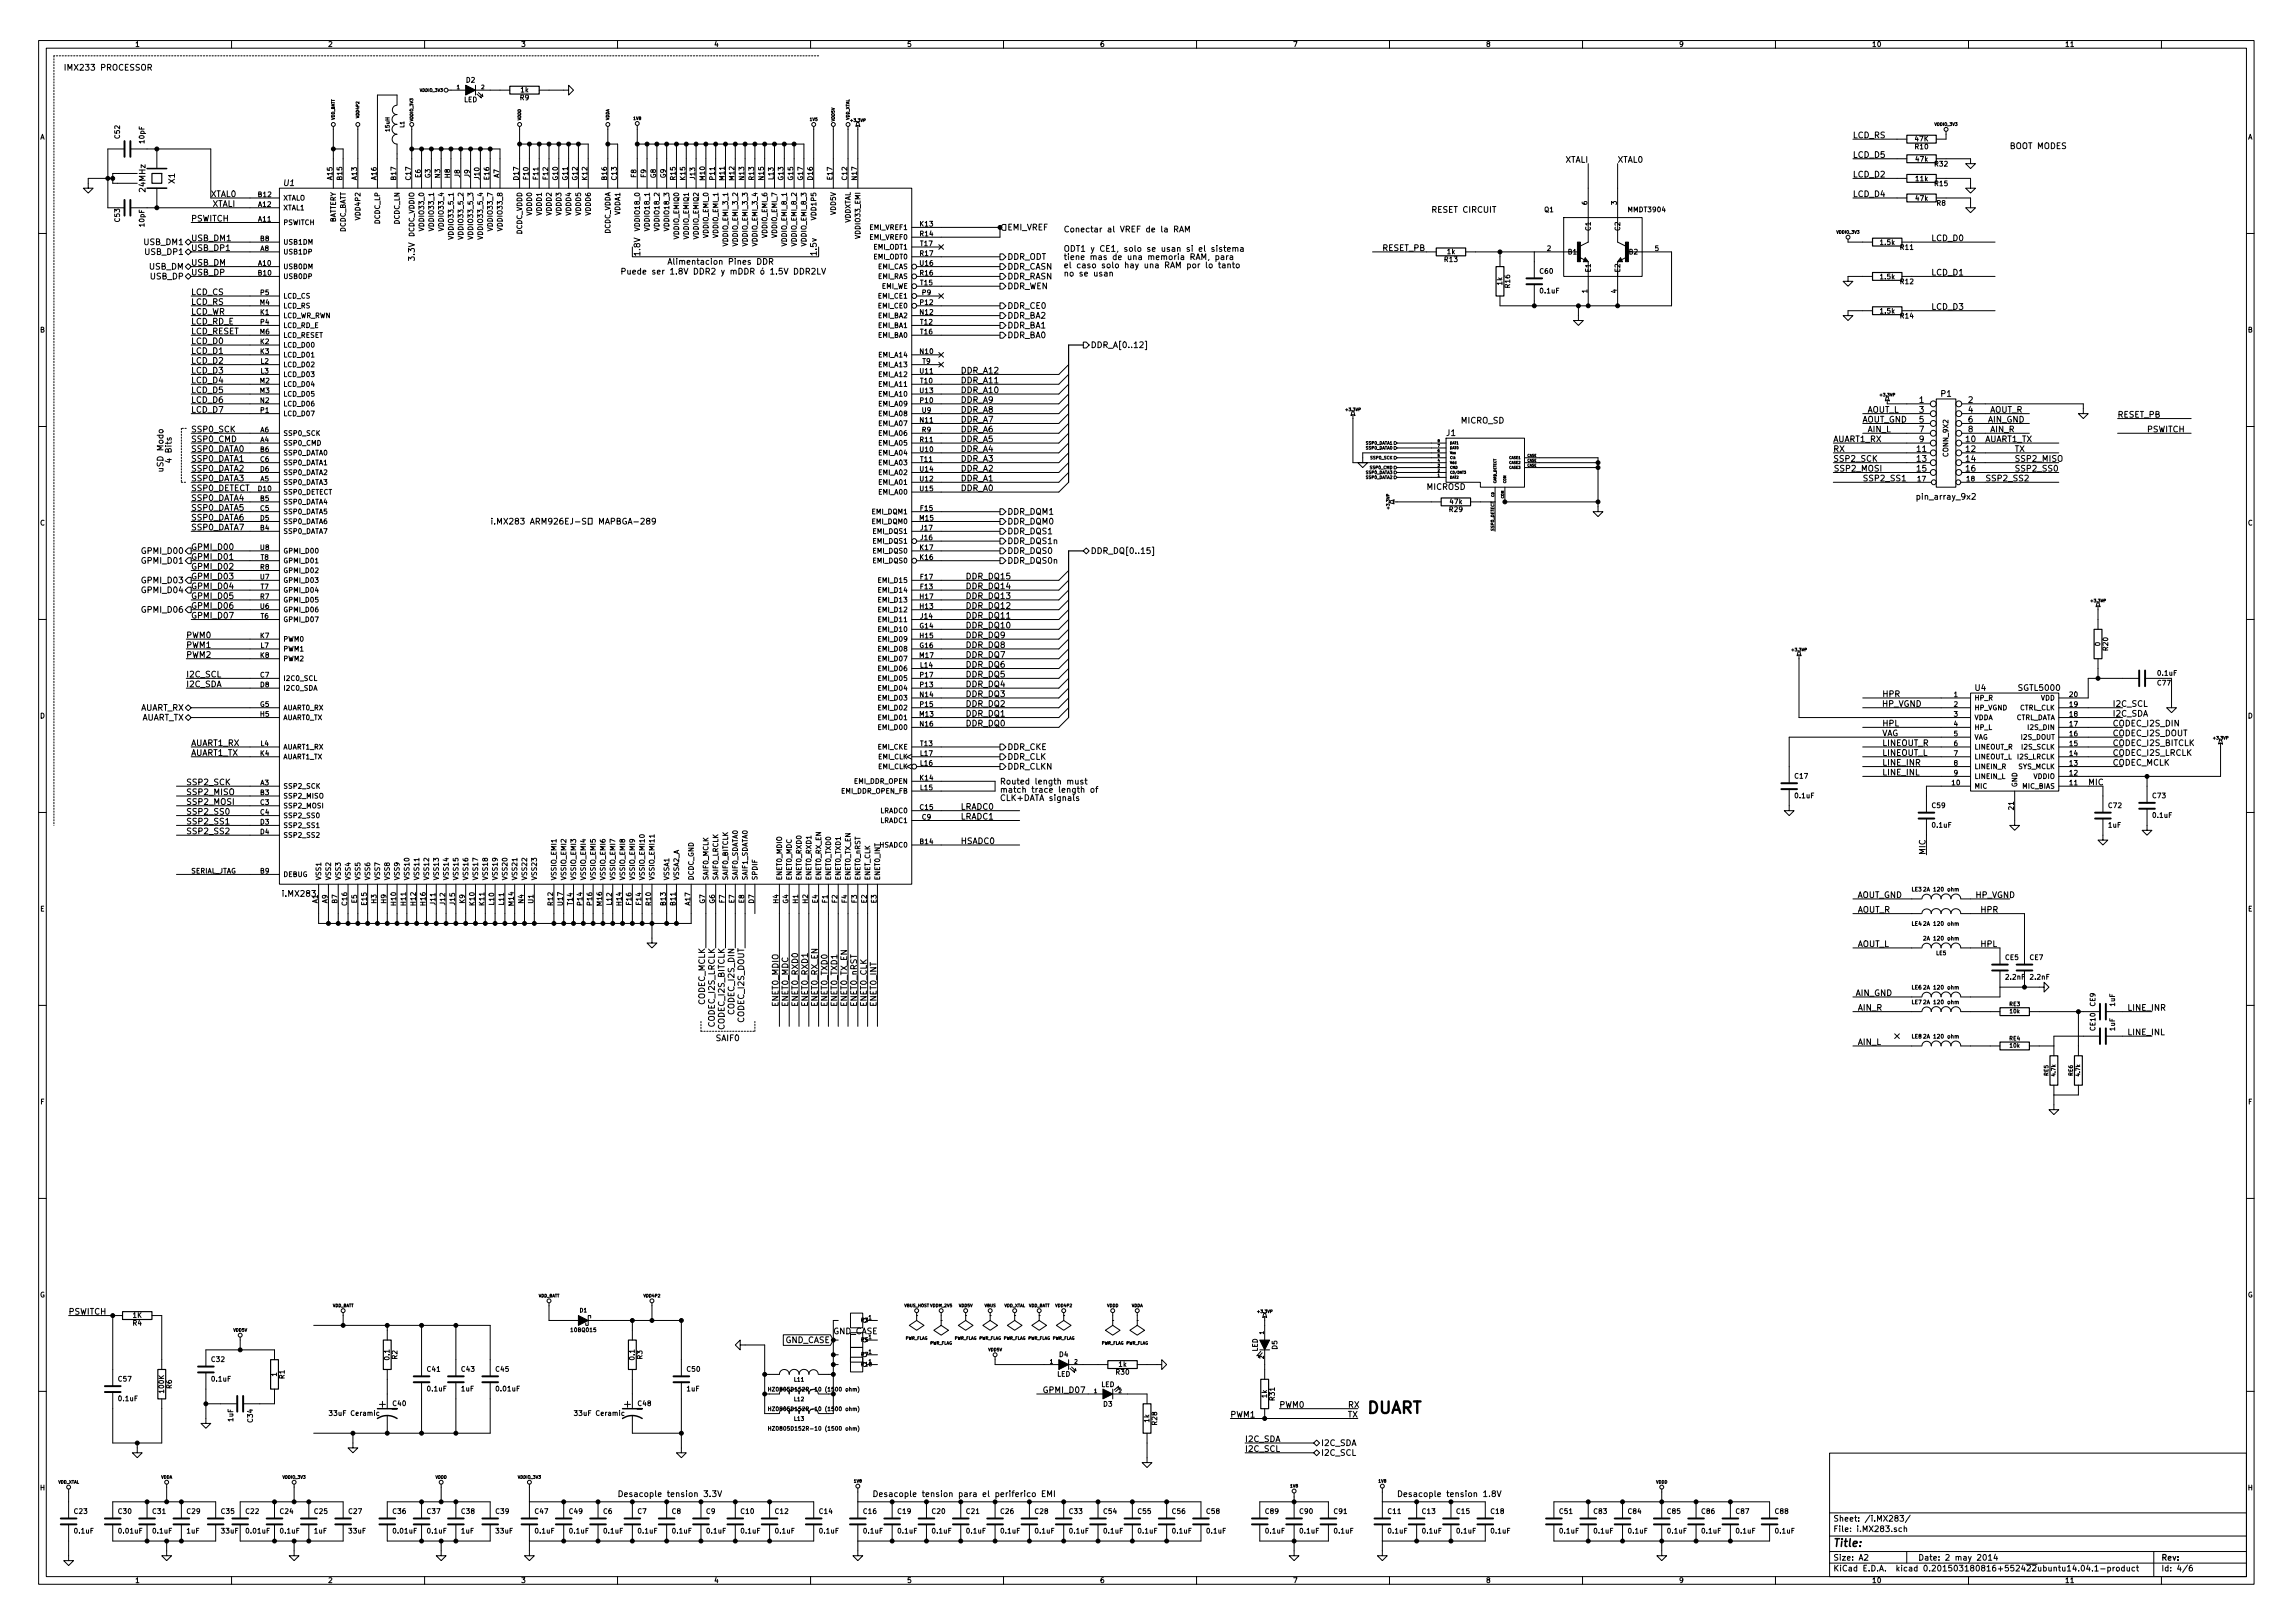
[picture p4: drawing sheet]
<svg xmlns="http://www.w3.org/2000/svg" width="297mm" height="210mm" viewBox="0 0 297 210" stroke-linecap="round" stroke-linejoin="round" font-family="sans-serif">
<defs><g id="words">
<text font-size="2.1" x="177.2" y="183.1">DUART</text>
<g font-size="1.4">
<text x="49.1" y="182.4">+</text>
<text x="80.9" y="182.4">+</text>
<text x="237.5" y="200.4">Title:</text>
</g>
<g font-size="1.1">
<text x="8.3" y="9.1">IMX233 PROCESSOR</text>
<text x="240" y="17.9">LCD_RS</text>
<text x="22.6" y="23.8" transform="rotate(-90 22.6 23.8)">X1</text>
<text x="202.7" y="21.1">XTALI</text>
<text x="209.5" y="21.1">XTAL0</text>
<text x="240" y="20.4">LCD_D5</text>
<text x="240" y="23">LCD_D2</text>
<text x="260.3" y="19.3">BOOT MODES</text>
<text x="18.8" y="24.8" transform="rotate(-90 18.8 24.8)">24MHz</text>
<text x="24.8" y="28.7">PSWITCH</text>
<text x="27.3" y="25.5">XTAL0</text>
<text x="27.5" y="26.8">XTALI</text>
<text x="36.8" y="24.1">U1</text>
<text x="130.5" y="29.8">EMI_VREF</text>
<text x="185.4" y="27.6">RESET CIRCUIT</text>
<text x="240" y="25.5">LCD_D4</text>
<text x="18.7" y="31.7">USB_DM1</text>
<text x="18.9" y="33">USB_DP1</text>
<text x="19.3" y="34.9">USB_DM</text>
<text x="24.8" y="34.4">USB_DM</text>
<text x="24.8" y="35.7">USB_DP</text>
<text x="24.8" y="31.2">USB_DM1</text>
<text x="24.8" y="32.5">USB_DP1</text>
<text x="53.7" y="33.7" transform="rotate(-90 53.7 33.7)">3.3V</text>
<text x="82.3" y="35.6">Puede ser 1.8V DDR2 y mDDR ó 1.5V DDR2LV</text>
<text x="82.9" y="33.1" transform="rotate(-90 82.9 33.1)">1.8V</text>
<text x="87.2" y="34.3">Alimentacion Pines DDR</text>
<text x="105.8" y="33" transform="rotate(-90 105.8 33)">1.5v</text>
<text x="130.5" y="34.9">DDR_CASN</text>
<text x="130.5" y="33.6">DDR_ODT</text>
<text x="137.8" y="32.6">ODT1 y CE1, solo se usan si el sistema</text>
<text x="137.8" y="33.7">tiene mas de una memoria RAM, para</text>
<text x="137.8" y="34.7">el caso solo hay una RAM por lo tanto</text>
<text x="137.8" y="35.8">no se usan</text>
<text x="137.8" y="30.1">Conectar al VREF de la RAM</text>
<text x="179.1" y="32.5">RESET_PB</text>
<text x="250.2" y="31.2">LCD_D0</text>
<text x="250.2" y="35.7">LCD_D1</text>
<text x="19.5" y="36.2">USB_DP</text>
<text x="24.8" y="40.8">LCD_WR</text>
<text x="24.8" y="39.5">LCD_RS</text>
<text x="24.8" y="38.2">LCD_CS</text>
<text x="130.5" y="37.5">DDR_WEN</text>
<text x="130.5" y="36.2">DDR_RASN</text>
<text x="130.5" y="40">DDR_CE0</text>
<text x="130.5" y="41.3">DDR_BA2</text>
<text x="250.2" y="40.1">LCD_D3</text>
<text x="24.8" y="43.3">LCD_RESET</text>
<text x="24.8" y="47.1">LCD_D2</text>
<text x="24.8" y="44.6">LCD_D0</text>
<text x="24.8" y="45.8">LCD_D1</text>
<text x="24.8" y="42">LCD_RD_E</text>
<text x="130.5" y="42.5">DDR_BA1</text>
<text x="130.5" y="43.8">DDR_BA0</text>
<text x="141.3" y="45.1">DDR_A[0..12]</text>
<text x="24.8" y="48.4">LCD_D3</text>
<text x="24.8" y="50.9">LCD_D5</text>
<text x="24.8" y="49.7">LCD_D4</text>
<text x="24.8" y="52.2">LCD_D6</text>
<text x="24.8" y="53.5">LCD_D7</text>
<text x="124.5" y="53.5">DDR_A8</text>
<text x="124.5" y="52.2">DDR_A9</text>
<text x="124.5" y="49.7">DDR_A11</text>
<text x="124.5" y="50.9">DDR_A10</text>
<text x="124.5" y="48.4">DDR_A12</text>
<text x="241.9" y="53.5">AOUT_L</text>
<text x="248.6" y="52.2">1</text>
<text x="248.6" y="53.5">3</text>
<text x="251.4" y="51.4">P1</text>
<text x="255" y="52.2">2</text>
<text x="255" y="53.5">4</text>
<text x="257.8" y="53.5">AOUT_R</text>
<text x="24.8" y="56">SSP0_SCK</text>
<text x="24.8" y="57.3">SSP0_CMD</text>
<text x="24.8" y="58.5">SSP0_DATA0</text>
<text x="24.8" y="59.8">SSP0_DATA1</text>
<text x="124.5" y="59.8">DDR_A3</text>
<text x="124.5" y="56">DDR_A6</text>
<text x="124.5" y="54.7">DDR_A7</text>
<text x="124.5" y="57.3">DDR_A5</text>
<text x="124.5" y="58.5">DDR_A4</text>
<text x="187.4" y="56.5">J1</text>
<text x="189.2" y="54.9">MICRO_SD</text>
<text x="237.5" y="59.8">SSP2_SCK</text>
<text x="237.5" y="58.5">RX</text>
<text x="237.5" y="57.3">AUART1_RX</text>
<text x="241.1" y="54.7">AOUT_GND</text>
<text x="241.9" y="56">AIN_L</text>
<text x="248.3" y="58.5">11</text>
<text x="248.3" y="59.8">13</text>
<text x="248.6" y="54.7">5</text>
<text x="248.6" y="56">7</text>
<text x="248.6" y="57.3">9</text>
<text x="254.7" y="57.3">10</text>
<text x="254.7" y="58.5">12</text>
<text x="254.7" y="59.8">14</text>
<text x="255" y="54.7">6</text>
<text x="255" y="56">8</text>
<text x="257.2" y="57.3">AUART1_TX</text>
<text x="257.5" y="54.7">AIN_GND</text>
<text x="257.8" y="56">AIN_R</text>
<text x="261" y="59.8">SSP2_MISO</text>
<text x="261" y="58.5">TX</text>
<text x="274.3" y="54.1">RESET_PB</text>
<text x="278.1" y="56">PSWITCH</text>
<text x="21.2" y="61.2" transform="rotate(-90 21.2 61.2)">uSD Modo</text>
<text x="22.2" y="60.6" transform="rotate(-90 22.2 60.6)">4 Bits</text>
<text x="24.8" y="61.1">SSP0_DATA2</text>
<text x="24.8" y="63.6">SSP0_DETECT</text>
<text x="24.8" y="62.4">SSP0_DATA3</text>
<text x="24.8" y="64.9">SSP0_DATA4</text>
<text x="124.5" y="63.6">DDR_A0</text>
<text x="124.5" y="62.4">DDR_A1</text>
<text x="124.5" y="61.1">DDR_A2</text>
<text x="184.8" y="63.5">MICROSD</text>
<text x="237.8" y="61.1">SSP2_MOSI</text>
<text x="241.3" y="62.4">SSP2_SS1</text>
<text x="248.3" y="61.1">15</text>
<text x="248.5" y="64.7">pin_array_9x2</text>
<text x="254.7" y="61.1">16</text>
<text x="257.6" y="62.4">SSP2_SS2</text>
<text x="261" y="61.1">SSP2_SS0</text>
<text x="18.6" y="71.7">GPMI_D00</text>
<text x="24.8" y="71.2">GPMI_D00</text>
<text x="24.8" y="66.2">SSP0_DATA5</text>
<text x="24.8" y="67.4">SSP0_DATA6</text>
<text x="24.8" y="68.7">SSP0_DATA7</text>
<text x="65.3" y="67.9">i.MX283 ARM926EJ-S MAPBGA-289</text>
<text x="130.5" y="69.2">DDR_DQS1</text>
<text x="130.5" y="71.7">DDR_DQS0</text>
<text x="130.5" y="66.7">DDR_DQM1</text>
<text x="130.5" y="67.9">DDR_DQM0</text>
<text x="130.5" y="70.5">DDR_DQS1n</text>
<text x="141.3" y="71.7">DDR_DQ[0..15]</text>
<text x="18.6" y="73">GPMI_D01</text>
<text x="18.6" y="76.8">GPMI_D04</text>
<text x="18.6" y="75.6">GPMI_D03</text>
<text x="24.8" y="76.3">GPMI_D04</text>
<text x="24.8" y="72.5">GPMI_D01</text>
<text x="24.8" y="75.1">GPMI_D03</text>
<text x="24.8" y="77.6">GPMI_D05</text>
<text x="24.8" y="73.8">GPMI_D02</text>
<text x="125.1" y="77.6">DDR_DQ13</text>
<text x="125.1" y="76.3">DDR_DQ14</text>
<text x="125.1" y="75.1">DDR_DQ15</text>
<text x="130.5" y="73">DDR_DQS0n</text>
<text x="18.6" y="79.4">GPMI_D06</text>
<text x="24.1" y="82.7">PWM0</text>
<text x="24.1" y="83.9">PWM1</text>
<text x="24.8" y="80.1">GPMI_D07</text>
<text x="24.8" y="78.9">GPMI_D06</text>
<text x="125.1" y="82.7">DDR_DQ9</text>
<text x="125.1" y="83.9">DDR_DQ8</text>
<text x="125.1" y="80.1">DDR_DQ11</text>
<text x="125.1" y="78.9">DDR_DQ12</text>
<text x="125.1" y="81.4">DDR_DQ10</text>
<text x="24.1" y="85.2">PWM2</text>
<text x="24.1" y="87.8">I2C_SCL</text>
<text x="24.1" y="89">I2C_SDA</text>
<text x="125.1" y="89">DDR_DQ4</text>
<text x="125.1" y="85.2">DDR_DQ7</text>
<text x="125.1" y="86.5">DDR_DQ6</text>
<text x="125.1" y="87.8">DDR_DQ5</text>
<text x="255.9" y="89.5">U4</text>
<text x="261.6" y="89.5">SGTL5000</text>
<text x="18" y="92.1">AUART_RX</text>
<text x="18.1" y="93.3">AUART_TX</text>
<text x="125.1" y="94.1">DDR_DQ0</text>
<text x="125.1" y="92.8">DDR_DQ1</text>
<text x="125.1" y="91.6">DDR_DQ2</text>
<text x="125.1" y="90.3">DDR_DQ3</text>
<text x="243.8" y="91.6">HP_VGND</text>
<text x="243.8" y="90.3">HPR</text>
<text x="243.8" y="94.1">HPL</text>
<text x="243.8" y="95.4">VAG</text>
<text x="273.7" y="95.4">CODEC_I2S_DOUT</text>
<text x="273.7" y="94.1">CODEC_I2S_DIN</text>
<text x="273.7" y="91.6">I2C_SCL</text>
<text x="273.7" y="92.8">I2C_SDA</text>
<text x="24.1" y="101.7">SSP2_SCK</text>
<text x="24.8" y="96.6">AUART1_RX</text>
<text x="24.8" y="97.9">AUART1_TX</text>
<text x="129.5" y="101.6">Routed length must</text>
<text x="130.5" y="98.4">DDR_CLK</text>
<text x="130.5" y="99.7">DDR_CLKN</text>
<text x="130.5" y="97.1">DDR_CKE</text>
<text x="243.8" y="100.5">LINE_INL</text>
<text x="243.8" y="99.2">LINE_INR</text>
<text x="243.8" y="96.6">LINEOUT_R</text>
<text x="243.8" y="97.9">LINEOUT_L</text>
<text x="270.5" y="101.7">MIC</text>
<text x="273.7" y="97.9">CODEC_I2S_LRCLK</text>
<text x="273.7" y="96.6">CODEC_I2S_BITCLK</text>
<text x="273.7" y="99.2">CODEC_MCLK</text>
<text x="24.1" y="103">SSP2_MISO</text>
<text x="24.1" y="104.3">SSP2_MOSI</text>
<text x="24.1" y="105.5">SSP2_SS0</text>
<text x="24.1" y="106.8">SSP2_SS1</text>
<text x="124.5" y="104.9">LRADC0</text>
<text x="124.5" y="106.2">LRADC1</text>
<text x="129.5" y="102.7">match trace length of</text>
<text x="129.5" y="103.8">CLK+DATA signals</text>
<text x="24.1" y="108.1">SSP2_SS2</text>
<text x="124.5" y="109.3">HSADC0</text>
<text x="249.4" y="110.7" transform="rotate(-90 249.4 110.7)">MIC</text>
<text x="36.8" y="116.2">i.MX283</text>
<text x="240.4" y="116.3">AOUT_GND</text>
<text x="240.7" y="118.2">AOUT_R</text>
<text x="255.9" y="116.3">HP_VGND</text>
<text x="256.5" y="118.2">HPR</text>
<text x="240.7" y="122.7">AOUT_L</text>
<text x="256.5" y="122.7">HPL</text>
<text x="91.3" y="130.3" transform="rotate(-90 91.3 130.3)">CODEC_MCLK</text>
<text x="95.1" y="131.2" transform="rotate(-90 95.1 131.2)">CODEC_I2S_DIN</text>
<text x="100.8" y="130.4" transform="rotate(-90 100.8 130.4)">ENET0_MDIO</text>
<text x="102.1" y="130.4" transform="rotate(-90 102.1 130.4)">ENET0_MDC</text>
<text x="103.4" y="130.4" transform="rotate(-90 103.4 130.4)">ENET0_RXD0</text>
<text x="104.6" y="130.4" transform="rotate(-90 104.6 130.4)">ENET0_RXD1</text>
<text x="105.9" y="130.4" transform="rotate(-90 105.9 130.4)">ENET0_RX_EN</text>
<text x="107.2" y="130.4" transform="rotate(-90 107.2 130.4)">ENET0_TXD0</text>
<text x="108.5" y="130.4" transform="rotate(-90 108.5 130.4)">ENET0_TXD1</text>
<text x="109.7" y="130.4" transform="rotate(-90 109.7 130.4)">ENET0_TX_EN</text>
<text x="111" y="130.4" transform="rotate(-90 111 130.4)">ENET0_nRST</text>
<text x="112.3" y="130.4" transform="rotate(-90 112.3 130.4)">ENET0_CLK</text>
<text x="113.5" y="130.4" transform="rotate(-90 113.5 130.4)">ENET0_INT</text>
<text x="240.3" y="129">AIN_GND</text>
<text x="240.7" y="130.9">AIN_R</text>
<text x="275.6" y="130.9">LINE_INR</text>
<text x="92.6" y="133" transform="rotate(-90 92.6 133)">CODEC_I2S_LRCLK</text>
<text x="92.7" y="134.9">SAIF0</text>
<text x="93.9" y="133.3" transform="rotate(-90 93.9 133.3)">CODEC_I2S_BITCLK</text>
<text x="96.4" y="132.4" transform="rotate(-90 96.4 132.4)">CODEC_I2S_DOUT</text>
<text x="240.7" y="135.4">AIN_L</text>
<text x="275.6" y="134.1">LINE_INL</text>
<text x="8.9" y="170.3">PSWITCH</text>
<text x="101.6" y="174">GND_CASE</text>
<text x="107.9" y="172.8">GND_CASE</text>
<text x="135.1" y="180.5">GPMI_D07</text>
<text x="159.4" y="183.6">PWM1</text>
<text x="165.7" y="182.4">PWM0</text>
<text x="174.5" y="183.6">TX</text>
<text x="174.6" y="182.4">RX</text>
<text x="161.3" y="188.1">I2C_SCL</text>
<text x="161.3" y="186.8">I2C_SDA</text>
<text x="171.1" y="188.6">I2C_SCL</text>
<text x="171.1" y="187.3">I2C_SDA</text>
<text x="80" y="193.9">Desacople tension 3.3V</text>
<text x="113" y="193.9">Desacople tension para el periferico EMI</text>
<text x="181" y="193.9">Desacople tension 1.8V</text>
</g>
<g font-size="1">
<text x="237.5" y="197.1">Sheet: /i.MX283/</text>
<text x="237.5" y="203.6">KiCad E.D.A. kicad 0.201503180816+552422ubuntu14.04.1-product</text>
<text x="237.5" y="202.2">Size: A2</text>
<text x="237.5" y="198.5">File: i.MX283.sch</text>
<text x="248.5" y="202.2">Date: 2 may 2014</text>
<text x="280" y="202.2">Rev:</text>
<text x="280" y="203.6">Id: 4/6</text>
</g>
<g font-size=".9">
<text x="17.5" y="6.1">1</text>
<text x="42.5" y="6.1">2</text>
<text x="60.4" y="10.7">D2</text>
<text x="67.5" y="12">1k</text>
<text x="67.5" y="6.1">3</text>
<text x="92.5" y="6.1">4</text>
<text x="117.5" y="6.1">5</text>
<text x="142.5" y="6.1">6</text>
<text x="167.5" y="6.1">7</text>
<text x="192.5" y="6.1">8</text>
<text x="217.5" y="6.1">9</text>
<text x="242.5" y="6.1">10</text>
<text x="267.5" y="6.1">11</text>
<text x="15.5" y="17.9" transform="rotate(-90 15.5 17.9)">C52</text>
<text x="60.1" y="13.2">LED</text>
<text x="67.4" y="13">R9</text>
<text x="5.2" y="18.1">A</text>
<text x="18.7" y="18.5" transform="rotate(-90 18.7 18.5)">10pF</text>
<text x="43.1" y="23.3" transform="rotate(-90 43.1 23.3)">A15</text>
<text x="44.3" y="23.3" transform="rotate(-90 44.3 23.3)">B15</text>
<text x="46.2" y="23.3" transform="rotate(-90 46.2 23.3)">A13</text>
<text x="48.8" y="23.3" transform="rotate(-90 48.8 23.3)">A16</text>
<text x="51.3" y="23.3" transform="rotate(-90 51.3 23.3)">B17</text>
<text x="53.2" y="23.3" transform="rotate(-90 53.2 23.3)">C17</text>
<text x="54.5" y="23" transform="rotate(-90 54.5 23)">E6</text>
<text x="55.8" y="23.1" transform="rotate(-90 55.8 23.1)">G3</text>
<text x="57" y="23" transform="rotate(-90 57 23)">N3</text>
<text x="58.3" y="23" transform="rotate(-90 58.3 23)">H8</text>
<text x="59.6" y="23" transform="rotate(-90 59.6 23)">J8</text>
<text x="60.8" y="23" transform="rotate(-90 60.8 23)">J9</text>
<text x="62.1" y="23.2" transform="rotate(-90 62.1 23.2)">J10</text>
<text x="63.4" y="23.3" transform="rotate(-90 63.4 23.3)">E16</text>
<text x="64.6" y="23" transform="rotate(-90 64.6 23)">A7</text>
<text x="67.2" y="23.3" transform="rotate(-90 67.2 23.3)">D17</text>
<text x="68.5" y="23.2" transform="rotate(-90 68.5 23.2)">F10</text>
<text x="69.7" y="23.2" transform="rotate(-90 69.7 23.2)">F11</text>
<text x="71" y="23.2" transform="rotate(-90 71 23.2)">F12</text>
<text x="72.3" y="23.3" transform="rotate(-90 72.3 23.3)">G10</text>
<text x="73.5" y="23.3" transform="rotate(-90 73.5 23.3)">G11</text>
<text x="74.8" y="23.3" transform="rotate(-90 74.8 23.3)">G12</text>
<text x="76.1" y="23.3" transform="rotate(-90 76.1 23.3)">K12</text>
<text x="78.6" y="23.3" transform="rotate(-90 78.6 23.3)">B16</text>
<text x="79.9" y="23.3" transform="rotate(-90 79.9 23.3)">C13</text>
<text x="82.4" y="23" transform="rotate(-90 82.4 23)">F8</text>
<text x="83.7" y="23" transform="rotate(-90 83.7 23)">F9</text>
<text x="85" y="23.1" transform="rotate(-90 85 23.1)">G8</text>
<text x="86.2" y="23.1" transform="rotate(-90 86.2 23.1)">G9</text>
<text x="87.5" y="23.3" transform="rotate(-90 87.5 23.3)">R15</text>
<text x="88.8" y="23.3" transform="rotate(-90 88.8 23.3)">K15</text>
<text x="90" y="23.2" transform="rotate(-90 90 23.2)">J13</text>
<text x="91.3" y="23.3" transform="rotate(-90 91.3 23.3)">M10</text>
<text x="92.6" y="23.3" transform="rotate(-90 92.6 23.3)">P11</text>
<text x="93.9" y="23.3" transform="rotate(-90 93.9 23.3)">M11</text>
<text x="95.1" y="23.3" transform="rotate(-90 95.1 23.3)">M12</text>
<text x="96.4" y="23.3" transform="rotate(-90 96.4 23.3)">N13</text>
<text x="97.7" y="23.3" transform="rotate(-90 97.7 23.3)">R13</text>
<text x="98.9" y="23.3" transform="rotate(-90 98.9 23.3)">N15</text>
<text x="100.2" y="23.2" transform="rotate(-90 100.2 23.2)">L13</text>
<text x="101.5" y="23.3" transform="rotate(-90 101.5 23.3)">G13</text>
<text x="102.7" y="23.3" transform="rotate(-90 102.7 23.3)">G15</text>
<text x="104" y="23.3" transform="rotate(-90 104 23.3)">G17</text>
<text x="105.3" y="23.3" transform="rotate(-90 105.3 23.3)">D16</text>
<text x="107.8" y="23.3" transform="rotate(-90 107.8 23.3)">E17</text>
<text x="109.7" y="23.3" transform="rotate(-90 109.7 23.3)">C12</text>
<text x="111" y="23.3" transform="rotate(-90 111 23.3)">N17</text>
<text x="248.1" y="19.3">R10</text>
<text x="248.1" y="18.3">47K</text>
<text x="248.2" y="23.5">11k</text>
<text x="248.2" y="20.9">47k</text>
<text x="250.6" y="21.6">R32</text>
<text x="291.2" y="18.1">A</text>
<text x="15.5" y="28.7" transform="rotate(-90 15.5 28.7)">C53</text>
<text x="18.7" y="29.3" transform="rotate(-90 18.7 29.3)">10pF</text>
<text x="33.5" y="28.7">A11</text>
<text x="33.5" y="26.8">A12</text>
<text x="33.5" y="25.5">B12</text>
<text x="36.7" y="29.1">PSWITCH</text>
<text x="36.7" y="27.2">XTAL1</text>
<text x="36.7" y="26">XTALO</text>
<text x="43.5" y="29.1" transform="rotate(-90 43.5 29.1)">BATTERY</text>
<text x="46.7" y="28.3" transform="rotate(-90 46.7 28.3)">VDD4P2</text>
<text x="49.2" y="29.1" transform="rotate(-90 49.2 29.1)">DCDC_LP</text>
<text x="51.8" y="29.1" transform="rotate(-90 51.8 29.1)">DCDC_LN</text>
<text x="54.9" y="29.6" transform="rotate(-90 54.9 29.6)">VDDIO33_0</text>
<text x="56.2" y="29.6" transform="rotate(-90 56.2 29.6)">VDDIO33_1</text>
<text x="57.5" y="29.6" transform="rotate(-90 57.5 29.6)">VDDIO33_4</text>
<text x="63.8" y="29.6" transform="rotate(-90 63.8 29.6)">VDDIO33_7</text>
<text x="65.1" y="29.6" transform="rotate(-90 65.1 29.6)">VDDIO33_8</text>
<text x="68.9" y="27.9" transform="rotate(-90 68.9 27.9)">VDDD0</text>
<text x="70.2" y="27.9" transform="rotate(-90 70.2 27.9)">VDDD1</text>
<text x="71.4" y="27.9" transform="rotate(-90 71.4 27.9)">VDDD2</text>
<text x="72.7" y="27.9" transform="rotate(-90 72.7 27.9)">VDDD3</text>
<text x="74" y="27.9" transform="rotate(-90 74 27.9)">VDDD4</text>
<text x="75.2" y="27.9" transform="rotate(-90 75.2 27.9)">VDDD5</text>
<text x="76.5" y="27.9" transform="rotate(-90 76.5 27.9)">VDDD6</text>
<text x="80.3" y="27.9" transform="rotate(-90 80.3 27.9)">VDDA1</text>
<text x="82.9" y="29.6" transform="rotate(-90 82.9 29.6)">VDDIO18_0</text>
<text x="84.1" y="29.6" transform="rotate(-90 84.1 29.6)">VDDIO18_1</text>
<text x="85.4" y="29.6" transform="rotate(-90 85.4 29.6)">VDDIO18_2</text>
<text x="86.7" y="29.6" transform="rotate(-90 86.7 29.6)">VDDIO18_3</text>
<text x="105.7" y="28.3" transform="rotate(-90 105.7 28.3)">VDD1P5</text>
<text x="108.3" y="27.8" transform="rotate(-90 108.3 27.8)">VDD5V</text>
<text x="110.2" y="29.1" transform="rotate(-90 110.2 29.1)">VDDXTAL</text>
<text x="112.7" y="29.8">EMI_VREF1</text>
<text x="119.2" y="29.3">K13</text>
<text x="200.1" y="27.5">Q1</text>
<text x="205.6" y="26.5" transform="rotate(-90 205.6 26.5)">6</text>
<text x="206.1" y="29.8" transform="rotate(-90 206.1 29.8)">C1</text>
<text x="209.4" y="26.5" transform="rotate(-90 209.4 26.5)">3</text>
<text x="209.9" y="29.8" transform="rotate(-90 209.9 29.8)">C2</text>
<text x="211" y="27.5">MMDT3904</text>
<text x="248.2" y="26">47k</text>
<text x="250.6" y="24.1">R15</text>
<text x="250.9" y="26.6">R8</text>
<text x="33.5" y="34.4">A10</text>
<text x="33.5" y="35.7">B10</text>
<text x="33.7" y="32.5">A8</text>
<text x="33.7" y="31.2">B8</text>
<text x="36.7" y="33">USB1DP</text>
<text x="36.7" y="31.7">USB1DM</text>
<text x="36.7" y="34.9">USB0DM</text>
<text x="44.8" y="30.3" transform="rotate(-90 44.8 30.3)">DCDC_BATT</text>
<text x="53.7" y="30.7" transform="rotate(-90 53.7 30.7)">DCDC_VDDIO</text>
<text x="58.7" y="30.6" transform="rotate(-90 58.7 30.6)">VDDIO33_5_1</text>
<text x="60" y="30.6" transform="rotate(-90 60 30.6)">VDDIO33_5_2</text>
<text x="61.3" y="30.6" transform="rotate(-90 61.3 30.6)">VDDIO33_5_3</text>
<text x="62.5" y="30.6" transform="rotate(-90 62.5 30.6)">VDDIO33_5_4</text>
<text x="67.6" y="30.4" transform="rotate(-90 67.6 30.4)">DCDC_VDDD</text>
<text x="79.1" y="30.4" transform="rotate(-90 79.1 30.4)">DCDC_VDDA</text>
<text x="87.9" y="30.9" transform="rotate(-90 87.9 30.9)">VDDIO_EMIQ0</text>
<text x="89.2" y="30.9" transform="rotate(-90 89.2 30.9)">VDDIO_EMIQ1</text>
<text x="90.5" y="30.9" transform="rotate(-90 90.5 30.9)">VDDIO_EMIQ2</text>
<text x="91.8" y="30.7" transform="rotate(-90 91.8 30.7)">VDDIO_EMI_0</text>
<text x="93" y="30.7" transform="rotate(-90 93 30.7)">VDDIO_EMI_1</text>
<text x="94.3" y="31.7" transform="rotate(-90 94.3 31.7)">VDDIO_EMI_3_1</text>
<text x="95.6" y="31.7" transform="rotate(-90 95.6 31.7)">VDDIO_EMI_3_2</text>
<text x="96.8" y="31.7" transform="rotate(-90 96.8 31.7)">VDDIO_EMI_3_3</text>
<text x="98.1" y="31.7" transform="rotate(-90 98.1 31.7)">VDDIO_EMI_3_4</text>
<text x="99.4" y="30.7" transform="rotate(-90 99.4 30.7)">VDDIO_EMI_6</text>
<text x="100.6" y="30.7" transform="rotate(-90 100.6 30.7)">VDDIO_EMI_7</text>
<text x="101.9" y="31.7" transform="rotate(-90 101.9 31.7)">VDDIO_EMI_8_1</text>
<text x="103.2" y="31.7" transform="rotate(-90 103.2 31.7)">VDDIO_EMI_8_2</text>
<text x="104.5" y="31.7" transform="rotate(-90 104.5 31.7)">VDDIO_EMI_8_3</text>
<text x="111.4" y="30.7" transform="rotate(-90 111.4 30.7)">VDDIO33_EMI</text>
<text x="112.7" y="31">EMI_VREF0</text>
<text x="113.2" y="33.6">EMI_ODT0</text>
<text x="113.2" y="32.3">EMI_ODT1</text>
<text x="113.7" y="34.9">EMI_CAS</text>
<text x="119.2" y="30.6">R14</text>
<text x="119.2" y="35.7">R16</text>
<text x="119.2" y="34.4">U16</text>
<text x="119.2" y="33.1">R17</text>
<text x="119.3" y="31.9">T17</text>
<text x="187.1" y="33.9">R13</text>
<text x="187.5" y="32.9">1k</text>
<text x="199.5" y="35.5">C60</text>
<text x="200.4" y="32.5">2</text>
<text x="203.1" y="33">B1</text>
<text x="206.1" y="35.3" transform="rotate(-90 206.1 35.3)">E1</text>
<text x="209.9" y="35.3" transform="rotate(-90 209.9 35.3)">E2</text>
<text x="211.1" y="33">B2</text>
<text x="214.4" y="32.5">5</text>
<text x="243.6" y="31.7">1.5k</text>
<text x="246.2" y="32.4">R11</text>
<text x="33.7" y="39.5">M4</text>
<text x="33.7" y="40.8">K1</text>
<text x="33.8" y="38.2">P5</text>
<text x="36.7" y="41.2">LCD_WR_RWN</text>
<text x="36.7" y="39.9">LCD_RS</text>
<text x="36.7" y="38.7">LCD_CS</text>
<text x="36.7" y="36.1">USB0DP</text>
<text x="113.7" y="36.1">EMI_RAS</text>
<text x="113.8" y="41.2">EMI_BA2</text>
<text x="113.8" y="38.7">EMI_CE1</text>
<text x="113.8" y="39.9">EMI_CE0</text>
<text x="114.1" y="37.4">EMI_WE</text>
<text x="119.2" y="40.8">N12</text>
<text x="119.2" y="39.5">P12</text>
<text x="119.3" y="37">T15</text>
<text x="119.5" y="38.2">P9</text>
<text x="194.6" y="36.9" transform="rotate(-90 194.6 36.9)">1k</text>
<text x="195.6" y="37.3" transform="rotate(-90 195.6 37.3)">R16</text>
<text x="199.6" y="38">0.1uF</text>
<text x="205.6" y="38" transform="rotate(-90 205.6 38)">1</text>
<text x="209.4" y="38" transform="rotate(-90 209.4 38)">4</text>
<text x="243.6" y="36.2">1.5k</text>
<text x="243.6" y="40.6">1.5k</text>
<text x="246.2" y="36.8">R12</text>
<text x="246.2" y="41.2">R14</text>
<text x="5.2" y="43.1">B</text>
<text x="33.7" y="43.3">M6</text>
<text x="33.7" y="44.6">K2</text>
<text x="33.7" y="45.8">K3</text>
<text x="33.8" y="42">P4</text>
<text x="33.8" y="47.1">L2</text>
<text x="36.7" y="45">LCD_D00</text>
<text x="36.7" y="47.6">LCD_D02</text>
<text x="36.7" y="46.3">LCD_D01</text>
<text x="36.7" y="42.5">LCD_RD_E</text>
<text x="36.7" y="43.7">LCD_RESET</text>
<text x="113.8" y="42.5">EMI_BA1</text>
<text x="113.8" y="43.7">EMI_BA0</text>
<text x="113.9" y="47.6">EMI_A13</text>
<text x="113.9" y="46.3">EMI_A14</text>
<text x="119.2" y="45.8">N10</text>
<text x="119.3" y="42">T12</text>
<text x="119.3" y="43.3">T16</text>
<text x="119.5" y="47.1">T9</text>
<text x="291.2" y="43.1">B</text>
<text x="33.7" y="49.7">M2</text>
<text x="33.7" y="50.9">M3</text>
<text x="33.7" y="52.2">N2</text>
<text x="33.8" y="53.5">P1</text>
<text x="33.8" y="48.4">L3</text>
<text x="36.7" y="53.9">LCD_D07</text>
<text x="36.7" y="50.1">LCD_D04</text>
<text x="36.7" y="52.6">LCD_D06</text>
<text x="36.7" y="48.8">LCD_D03</text>
<text x="36.7" y="51.4">LCD_D05</text>
<text x="113.9" y="53.9">EMI_A08</text>
<text x="113.9" y="52.6">EMI_A09</text>
<text x="113.9" y="50.1">EMI_A11</text>
<text x="113.9" y="48.8">EMI_A12</text>
<text x="113.9" y="51.4">EMI_A10</text>
<text x="119.2" y="48.4">U11</text>
<text x="119.2" y="50.9">U13</text>
<text x="119.2" y="52.2">P10</text>
<text x="119.3" y="49.7">T10</text>
<text x="119.5" y="53.5">U9</text>
<text x="33.7" y="57.3">A4</text>
<text x="33.7" y="56">A6</text>
<text x="33.7" y="58.5">B6</text>
<text x="33.7" y="59.8">C6</text>
<text x="36.7" y="57.7">SSP0_CMD</text>
<text x="36.7" y="56.4">SSP0_SCK</text>
<text x="36.7" y="59">SSP0_DATA0</text>
<text x="113.9" y="56.4">EMI_A06</text>
<text x="113.9" y="59">EMI_A04</text>
<text x="113.9" y="55.2">EMI_A07</text>
<text x="113.9" y="57.7">EMI_A05</text>
<text x="119.2" y="58.5">U10</text>
<text x="119.2" y="54.7">N11</text>
<text x="119.2" y="57.3">R11</text>
<text x="119.3" y="59.8">T11</text>
<text x="119.5" y="56">R9</text>
<text x="252.4" y="59.1" transform="rotate(-90 252.4 59.1)">CONN_9X2</text>
<text x="33.5" y="63.6">D10</text>
<text x="33.7" y="62.4">A5</text>
<text x="33.7" y="64.9">B5</text>
<text x="33.7" y="61.1">D6</text>
<text x="36.7" y="62.8">SSP0_DATA3</text>
<text x="36.7" y="65.3">SSP0_DATA4</text>
<text x="36.7" y="60.3">SSP0_DATA1</text>
<text x="36.7" y="61.5">SSP0_DATA2</text>
<text x="36.7" y="64.1">SSP0_DETECT</text>
<text x="113.9" y="60.3">EMI_A03</text>
<text x="113.9" y="62.8">EMI_A01</text>
<text x="113.9" y="61.5">EMI_A02</text>
<text x="113.9" y="64.1">EMI_A00</text>
<text x="119.2" y="62.4">U12</text>
<text x="119.2" y="61.1">U14</text>
<text x="119.2" y="63.6">U15</text>
<text x="187.9" y="65.3">47k</text>
<text x="248.4" y="62.4">17</text>
<text x="254.8" y="62.4">18</text>
<text x="5.2" y="68.1">C</text>
<text x="33.7" y="68.7">B4</text>
<text x="33.7" y="66.2">C5</text>
<text x="33.7" y="67.4">D5</text>
<text x="33.7" y="71.2">U8</text>
<text x="36.7" y="69.1">SSP0_DATA7</text>
<text x="36.7" y="66.6">SSP0_DATA5</text>
<text x="36.7" y="67.9">SSP0_DATA6</text>
<text x="36.7" y="71.7">GPMI_D00</text>
<text x="113" y="66.6">EMI_DQM1</text>
<text x="113" y="67.9">EMI_DQM0</text>
<text x="113.1" y="70.4">EMI_DQS1</text>
<text x="113.1" y="69.1">EMI_DQS1</text>
<text x="113.1" y="71.7">EMI_DQS0</text>
<text x="119.2" y="67.4">M15</text>
<text x="119.2" y="71.2">K17</text>
<text x="119.3" y="66.2">F15</text>
<text x="119.3" y="70">J16</text>
<text x="119.3" y="68.7">J17</text>
<text x="187.8" y="66.3">R29</text>
<text x="291.2" y="68.1">C</text>
<text x="33.7" y="77.6">R7</text>
<text x="33.7" y="75.1">U7</text>
<text x="33.7" y="73.8">R8</text>
<text x="33.8" y="76.3">T7</text>
<text x="33.8" y="72.5">T8</text>
<text x="36.7" y="76.8">GPMI_D04</text>
<text x="36.7" y="75.5">GPMI_D03</text>
<text x="36.7" y="74.2">GPMI_D02</text>
<text x="36.7" y="73">GPMI_D01</text>
<text x="113.1" y="73">EMI_DQS0</text>
<text x="113.9" y="76.8">EMI_D14</text>
<text x="113.9" y="75.5">EMI_D15</text>
<text x="119.2" y="72.5">K16</text>
<text x="119.2" y="77.6">H17</text>
<text x="119.3" y="76.3">F13</text>
<text x="119.3" y="75.1">F17</text>
<text x="33.7" y="78.9">U6</text>
<text x="33.7" y="82.7">K7</text>
<text x="33.8" y="80.1">T6</text>
<text x="33.8" y="83.9">L7</text>
<text x="36.7" y="80.6">GPMI_D07</text>
<text x="36.7" y="79.3">GPMI_D06</text>
<text x="36.7" y="83.1">PWM0</text>
<text x="36.7" y="78">GPMI_D05</text>
<text x="113.9" y="79.3">EMI_D12</text>
<text x="113.9" y="81.8">EMI_D10</text>
<text x="113.9" y="80.6">EMI_D11</text>
<text x="113.9" y="83.1">EMI_D09</text>
<text x="113.9" y="78">EMI_D13</text>
<text x="119.2" y="81.4">G14</text>
<text x="119.2" y="83.9">G16</text>
<text x="119.2" y="78.9">H13</text>
<text x="119.2" y="82.7">H15</text>
<text x="119.3" y="80.1">J14</text>
<text x="272.1" y="83.7" transform="rotate(-90 272.1 83.7)">0</text>
<text x="33.7" y="87.8">C7</text>
<text x="33.7" y="89">D8</text>
<text x="33.7" y="85.2">K8</text>
<text x="36.7" y="88.2">I2C0_SCL</text>
<text x="36.7" y="84.4">PWM1</text>
<text x="36.7" y="89.5">I2C0_SDA</text>
<text x="36.7" y="85.7">PWM2</text>
<text x="113.9" y="89.5">EMI_D04</text>
<text x="113.9" y="86.9">EMI_D06</text>
<text x="113.9" y="84.4">EMI_D08</text>
<text x="113.9" y="85.7">EMI_D07</text>
<text x="113.9" y="88.2">EMI_D05</text>
<text x="119.2" y="85.2">M17</text>
<text x="119.2" y="89">P13</text>
<text x="119.2" y="87.8">P17</text>
<text x="119.3" y="86.5">L14</text>
<text x="273.1" y="84.2" transform="rotate(-90 273.1 84.2)">R20</text>
<text x="279.5" y="88.8">C77</text>
<text x="279.6" y="87.5">0.1uF</text>
<text x="5.2" y="93.1">D</text>
<text x="33.7" y="91.6">G5</text>
<text x="33.7" y="92.8">H5</text>
<text x="36.7" y="92">AUART0_RX</text>
<text x="36.7" y="93.3">AUART0_TX</text>
<text x="113.9" y="93.3">EMI_D01</text>
<text x="113.9" y="90.7">EMI_D03</text>
<text x="113.9" y="92">EMI_D02</text>
<text x="113.9" y="94.5">EMI_D00</text>
<text x="119.2" y="92.8">M13</text>
<text x="119.2" y="90.3">N14</text>
<text x="119.2" y="94.1">N16</text>
<text x="119.2" y="91.6">P15</text>
<text x="253.1" y="90.3">1</text>
<text x="253.1" y="91.6">2</text>
<text x="253.1" y="92.8">3</text>
<text x="253.1" y="94.1">4</text>
<text x="253.1" y="95.4">5</text>
<text x="255.8" y="90.7">HP_R</text>
<text x="255.8" y="92">HP_VGND</text>
<text x="255.8" y="93.3">VDDA</text>
<text x="255.8" y="94.5">HP_L</text>
<text x="255.8" y="95.8">VAG</text>
<text x="260.9" y="93.3">CTRL_DATA</text>
<text x="261.5" y="92">CTRL_CLK</text>
<text x="261.9" y="95.8">I2S_DOUT</text>
<text x="262.9" y="94.5">I2S_DIN</text>
<text x="264.3" y="90.7">VDD</text>
<text x="268.1" y="90.3">20</text>
<text x="268.1" y="95.4">16</text>
<text x="268.1" y="94.1">17</text>
<text x="268.1" y="92.8">18</text>
<text x="268.1" y="91.6">19</text>
<text x="291.2" y="93.1">D</text>
<text x="33.7" y="101.7">A3</text>
<text x="33.7" y="97.9">K4</text>
<text x="33.8" y="96.6">L4</text>
<text x="36.7" y="98.4">AUART1_TX</text>
<text x="36.7" y="97.1">AUART1_RX</text>
<text x="110.6" y="101.5">EMI_DDR_OPEN</text>
<text x="113.7" y="97.1">EMI_CKE</text>
<text x="113.7" y="99.6">EMI_CLK</text>
<text x="113.7" y="98.4">EMI_CLK</text>
<text x="119.2" y="101.1">K14</text>
<text x="119.3" y="96.6">T13</text>
<text x="119.3" y="99.2">L16</text>
<text x="119.3" y="97.9">L17</text>
<text x="232.5" y="100.9">C17</text>
<text x="252.9" y="101.7">10</text>
<text x="253.1" y="96.6">6</text>
<text x="253.1" y="97.9">7</text>
<text x="253.1" y="99.2">8</text>
<text x="253.1" y="100.5">9</text>
<text x="255.8" y="97.1">LINEOUT_R</text>
<text x="255.8" y="98.4">LINEOUT_L</text>
<text x="255.8" y="99.6">LINEIN_R</text>
<text x="255.8" y="100.9">LINEIN_L</text>
<text x="261.3" y="102" transform="rotate(-90 261.3 102)">GND</text>
<text x="261.4" y="99.6">SYS_MCLK</text>
<text x="261.4" y="98.4">I2S_LRCLK</text>
<text x="262" y="97.1">I2S_SCLK</text>
<text x="263.4" y="100.9">VDDIO</text>
<text x="268.1" y="101.7">11</text>
<text x="268.1" y="100.5">12</text>
<text x="268.1" y="99.2">13</text>
<text x="268.1" y="97.9">14</text>
<text x="268.1" y="96.6">15</text>
<text x="33.7" y="103">B3</text>
<text x="33.7" y="104.3">C3</text>
<text x="33.7" y="106.8">D3</text>
<text x="33.7" y="105.5">C4</text>
<text x="36.7" y="102.2">SSP2_SCK</text>
<text x="36.7" y="103.4">SSP2_MISO</text>
<text x="36.7" y="104.7">SSP2_MOSI</text>
<text x="36.7" y="107.2">SSP2_SS1</text>
<text x="36.7" y="106">SSP2_SS0</text>
<text x="109" y="102.8">EMI_DDR_OPEN_FB</text>
<text x="114" y="106.6">LRADC1</text>
<text x="114" y="105.3">LRADC0</text>
<text x="119.2" y="104.9">C15</text>
<text x="119.3" y="102.4">L15</text>
<text x="119.5" y="106.2">C9</text>
<text x="232.6" y="103.4">0.1uF</text>
<text x="250.3" y="104.7">C59</text>
<text x="250.4" y="107.2">0.1uF</text>
<text x="255.8" y="102.2">MIC</text>
<text x="260.9" y="104.9" transform="rotate(-90 260.9 104.9)">21</text>
<text x="262" y="102.2">MIC_BIAS</text>
<text x="273.1" y="107.2">1uF</text>
<text x="273.2" y="104.7">C72</text>
<text x="278.9" y="103.4">C73</text>
<text x="278.9" y="105.9">0.1uF</text>
<text x="24.8" y="113.2">SERIAL_JTAG</text>
<text x="33.7" y="108.1">D4</text>
<text x="33.7" y="113.2">B9</text>
<text x="36.7" y="108.5">SSP2_SS2</text>
<text x="36.7" y="113.6">DEBUG</text>
<text x="114" y="109.8">HSADC0</text>
<text x="119.2" y="109.3">B14</text>
<text x="5.2" y="118.1">E</text>
<text x="41.1" y="117" transform="rotate(-90 41.1 117)">A1</text>
<text x="41.6" y="114" transform="rotate(-90 41.6 114)">VSS1</text>
<text x="42.4" y="117" transform="rotate(-90 42.4 117)">A9</text>
<text x="42.9" y="114" transform="rotate(-90 42.9 114)">VSS2</text>
<text x="43.7" y="117" transform="rotate(-90 43.7 117)">B7</text>
<text x="44.1" y="114" transform="rotate(-90 44.1 114)">VSS3</text>
<text x="45" y="117.3" transform="rotate(-90 45 117.3)">C16</text>
<text x="45.4" y="114" transform="rotate(-90 45.4 114)">VSS4</text>
<text x="46.2" y="117" transform="rotate(-90 46.2 117)">E5</text>
<text x="46.7" y="114" transform="rotate(-90 46.7 114)">VSS5</text>
<text x="47.5" y="117.2" transform="rotate(-90 47.5 117.2)">E15</text>
<text x="47.9" y="114" transform="rotate(-90 47.9 114)">VSS6</text>
<text x="48.8" y="117" transform="rotate(-90 48.8 117)">H3</text>
<text x="49.2" y="114" transform="rotate(-90 49.2 114)">VSS7</text>
<text x="50" y="117" transform="rotate(-90 50 117)">H9</text>
<text x="50.5" y="114" transform="rotate(-90 50.5 114)">VSS8</text>
<text x="51.3" y="117.3" transform="rotate(-90 51.3 117.3)">H10</text>
<text x="51.8" y="114" transform="rotate(-90 51.8 114)">VSS9</text>
<text x="52.6" y="117.3" transform="rotate(-90 52.6 117.3)">H11</text>
<text x="53" y="114" transform="rotate(-90 53 114)">VSS10</text>
<text x="53.8" y="117.3" transform="rotate(-90 53.8 117.3)">H12</text>
<text x="54.3" y="114" transform="rotate(-90 54.3 114)">VSS11</text>
<text x="55.1" y="117.3" transform="rotate(-90 55.1 117.3)">H16</text>
<text x="55.6" y="114" transform="rotate(-90 55.6 114)">VSS12</text>
<text x="56.4" y="117.2" transform="rotate(-90 56.4 117.2)">J11</text>
<text x="56.8" y="114" transform="rotate(-90 56.8 114)">VSS13</text>
<text x="57.7" y="117.2" transform="rotate(-90 57.7 117.2)">J12</text>
<text x="58.1" y="114" transform="rotate(-90 58.1 114)">VSS14</text>
<text x="58.9" y="117.2" transform="rotate(-90 58.9 117.2)">J15</text>
<text x="59.4" y="114" transform="rotate(-90 59.4 114)">VSS15</text>
<text x="60.2" y="117" transform="rotate(-90 60.2 117)">K9</text>
<text x="60.6" y="114" transform="rotate(-90 60.6 114)">VSS16</text>
<text x="61.5" y="117.3" transform="rotate(-90 61.5 117.3)">K10</text>
<text x="61.9" y="114" transform="rotate(-90 61.9 114)">VSS17</text>
<text x="62.7" y="117.3" transform="rotate(-90 62.7 117.3)">K11</text>
<text x="63.2" y="114" transform="rotate(-90 63.2 114)">VSS18</text>
<text x="64" y="117.2" transform="rotate(-90 64 117.2)">L10</text>
<text x="64.5" y="114" transform="rotate(-90 64.5 114)">VSS19</text>
<text x="65.3" y="117.2" transform="rotate(-90 65.3 117.2)">L11</text>
<text x="65.7" y="114" transform="rotate(-90 65.7 114)">VSS20</text>
<text x="66.5" y="117.3" transform="rotate(-90 66.5 117.3)">M14</text>
<text x="67" y="114" transform="rotate(-90 67 114)">VSS21</text>
<text x="67.8" y="117" transform="rotate(-90 67.8 117)">N4</text>
<text x="68.3" y="114" transform="rotate(-90 68.3 114)">VSS22</text>
<text x="69.1" y="117" transform="rotate(-90 69.1 117)">U1</text>
<text x="69.5" y="114" transform="rotate(-90 69.5 114)">VSS23</text>
<text x="71.6" y="117.3" transform="rotate(-90 71.6 117.3)">R12</text>
<text x="72.1" y="114" transform="rotate(-90 72.1 114)">VSSIO_EMI1</text>
<text x="72.9" y="117.3" transform="rotate(-90 72.9 117.3)">U17</text>
<text x="73.3" y="114" transform="rotate(-90 73.3 114)">VSSIO_EMI2</text>
<text x="74.2" y="117.2" transform="rotate(-90 74.2 117.2)">T14</text>
<text x="74.6" y="114" transform="rotate(-90 74.6 114)">VSSIO_EMI3</text>
<text x="75.4" y="117.2" transform="rotate(-90 75.4 117.2)">P14</text>
<text x="75.9" y="114" transform="rotate(-90 75.9 114)">VSSIO_EMI4</text>
<text x="76.7" y="117.2" transform="rotate(-90 76.7 117.2)">P16</text>
<text x="77.2" y="114" transform="rotate(-90 77.2 114)">VSSIO_EMI5</text>
<text x="78" y="117.3" transform="rotate(-90 78 117.3)">M16</text>
<text x="78.4" y="114" transform="rotate(-90 78.4 114)">VSSIO_EMI6</text>
<text x="79.2" y="117.2" transform="rotate(-90 79.2 117.2)">L12</text>
<text x="79.7" y="114" transform="rotate(-90 79.7 114)">VSSIO_EMI7</text>
<text x="80.5" y="117.3" transform="rotate(-90 80.5 117.3)">H14</text>
<text x="81" y="114" transform="rotate(-90 81 114)">VSSIO_EMI8</text>
<text x="81.8" y="117.2" transform="rotate(-90 81.8 117.2)">F16</text>
<text x="82.2" y="114" transform="rotate(-90 82.2 114)">VSSIO_EMI9</text>
<text x="83.1" y="117.2" transform="rotate(-90 83.1 117.2)">F14</text>
<text x="83.5" y="114" transform="rotate(-90 83.5 114)">VSSIO_EMI10</text>
<text x="84.3" y="117.3" transform="rotate(-90 84.3 117.3)">R10</text>
<text x="84.8" y="114" transform="rotate(-90 84.8 114)">VSSIO_EMI11</text>
<text x="86.2" y="117.3" transform="rotate(-90 86.2 117.3)">B13</text>
<text x="86.7" y="114" transform="rotate(-90 86.7 114)">VSSA1</text>
<text x="87.5" y="117.3" transform="rotate(-90 87.5 117.3)">B11</text>
<text x="87.9" y="114" transform="rotate(-90 87.9 114)">VSSA2_A</text>
<text x="89.4" y="117.3" transform="rotate(-90 89.4 117.3)">A17</text>
<text x="89.9" y="114" transform="rotate(-90 89.9 114)">DCDC_GND</text>
<text x="91.3" y="117" transform="rotate(-90 91.3 117)">G7</text>
<text x="91.8" y="114" transform="rotate(-90 91.8 114)">SAIF0_MCLK</text>
<text x="92.6" y="117" transform="rotate(-90 92.6 117)">G6</text>
<text x="93" y="114" transform="rotate(-90 93 114)">SAIF0_LRCLK</text>
<text x="93.9" y="117" transform="rotate(-90 93.9 117)">F7</text>
<text x="94.3" y="114" transform="rotate(-90 94.3 114)">SAIF0_BITCLK</text>
<text x="95.1" y="117" transform="rotate(-90 95.1 117)">E7</text>
<text x="95.6" y="114" transform="rotate(-90 95.6 114)">SAIF0_SDATA0</text>
<text x="96.4" y="117" transform="rotate(-90 96.4 117)">E8</text>
<text x="96.8" y="114" transform="rotate(-90 96.8 114)">SAIF1_SDATA0</text>
<text x="97.7" y="117" transform="rotate(-90 97.7 117)">D7</text>
<text x="98.1" y="114" transform="rotate(-90 98.1 114)">SPDIF</text>
<text x="100.8" y="117" transform="rotate(-90 100.8 117)">H4</text>
<text x="101.3" y="114" transform="rotate(-90 101.3 114)">ENET0_MDIO</text>
<text x="102.1" y="117" transform="rotate(-90 102.1 117)">G4</text>
<text x="102.6" y="114" transform="rotate(-90 102.6 114)">ENET0_MDC</text>
<text x="103.4" y="117" transform="rotate(-90 103.4 117)">H1</text>
<text x="103.8" y="114" transform="rotate(-90 103.8 114)">ENET0_RXD0</text>
<text x="104.6" y="117" transform="rotate(-90 104.6 117)">H2</text>
<text x="105.1" y="114" transform="rotate(-90 105.1 114)">ENET0_RXD1</text>
<text x="105.9" y="117" transform="rotate(-90 105.9 117)">E4</text>
<text x="106.4" y="114" transform="rotate(-90 106.4 114)">ENET0_RX_EN</text>
<text x="107.2" y="117" transform="rotate(-90 107.2 117)">F1</text>
<text x="107.6" y="114" transform="rotate(-90 107.6 114)">ENET0_TXD0</text>
<text x="108.5" y="117" transform="rotate(-90 108.5 117)">F2</text>
<text x="108.9" y="114" transform="rotate(-90 108.9 114)">ENET0_TXD1</text>
<text x="109.7" y="117" transform="rotate(-90 109.7 117)">F4</text>
<text x="110.2" y="114" transform="rotate(-90 110.2 114)">ENET0_TX_EN</text>
<text x="111" y="117" transform="rotate(-90 111 117)">F3</text>
<text x="111.4" y="114" transform="rotate(-90 111.4 114)">ENET0_nRST</text>
<text x="112.3" y="117" transform="rotate(-90 112.3 117)">E2</text>
<text x="112.7" y="114" transform="rotate(-90 112.7 114)">ENET_CLK</text>
<text x="113.5" y="117" transform="rotate(-90 113.5 117)">E3</text>
<text x="114" y="114" transform="rotate(-90 114 114)">ENET0_INT</text>
<text x="291.2" y="118.1">E</text>
<text x="259.8" y="124.4">CE5</text>
<text x="262.9" y="124.4">CE7</text>
<text x="259.9" y="126.9">2.2nF</text>
<text x="263.1" y="126.9">2.2nF</text>
<text x="271.4" y="130.4" transform="rotate(-90 271.4 130.4)">CE9</text>
<text x="274" y="130.3" transform="rotate(-90 274 130.3)">1uF</text>
<text x="271.4" y="133.5" transform="rotate(-90 271.4 133.5)">CE10</text>
<text x="274" y="133.5" transform="rotate(-90 274 133.5)">1uF</text>
<text x="5.2" y="143.1">F</text>
<text x="291.2" y="143.1">F</text>
<text x="5.2" y="168.1">G</text>
<text x="17.2" y="171.7">R4</text>
<text x="17.2" y="170.7">1K</text>
<text x="291.2" y="168.1">G</text>
<text x="15.4" y="179">C57</text>
<text x="22.3" y="179.9" transform="rotate(-90 22.3 179.9)">R6</text>
<text x="27.4" y="176.4">C32</text>
<text x="27.5" y="179">0.1uF</text>
<text x="35.8" y="178.3" transform="rotate(-90 35.8 178.3)">1</text>
<text x="36.9" y="178.6" transform="rotate(-90 36.9 178.6)">R1</text>
<text x="50.4" y="176.1" transform="rotate(-90 50.4 176.1)">0.1</text>
<text x="51.5" y="176.1" transform="rotate(-90 51.5 176.1)">R2</text>
<text x="55.4" y="177.7">C41</text>
<text x="59.8" y="177.7">C43</text>
<text x="64.2" y="177.7">C45</text>
<text x="82.2" y="176.1" transform="rotate(-90 82.2 176.1)">0.1</text>
<text x="83.2" y="176.1" transform="rotate(-90 83.2 176.1)">R3</text>
<text x="89" y="177.7">C50</text>
<text x="136.9" y="178.3">LED</text>
<text x="137.2" y="175.8">D4</text>
<text x="142.6" y="179.7">LED</text>
<text x="144.6" y="178.1">R30</text>
<text x="144.9" y="177.1">1k</text>
<text x="162.9" y="175.1" transform="rotate(-90 162.9 175.1)">LED</text>
<text x="165.5" y="174.8" transform="rotate(-90 165.5 174.8)">D5</text>
<text x="15.4" y="181.5">0.1uF</text>
<text x="21.2" y="180.4" transform="rotate(-90 21.2 180.4)">100K</text>
<text x="30.2" y="184.1" transform="rotate(-90 30.2 184.1)">1uF</text>
<text x="32.7" y="184.2" transform="rotate(-90 32.7 184.2)">C34</text>
<text x="43" y="183.4">33uF Ceramic</text>
<text x="50.9" y="182.1">C40</text>
<text x="55.4" y="180.2">0.1uF</text>
<text x="59.8" y="180.2">1uF</text>
<text x="64.4" y="180.2">0.01uF</text>
<text x="74.7" y="183.4">33uF Ceramic</text>
<text x="82.7" y="182.1">C48</text>
<text x="89" y="180.2">1uF</text>
<text x="143" y="182.2">D3</text>
<text x="148.9" y="184.2" transform="rotate(-90 148.9 184.2)">1k</text>
<text x="149.9" y="184.6" transform="rotate(-90 149.9 184.6)">R28</text>
<text x="164.1" y="181.1" transform="rotate(-90 164.1 181.1)">1k</text>
<text x="165.1" y="181.4" transform="rotate(-90 165.1 181.4)">R31</text>
<text x="5.2" y="193.1">H</text>
<text x="9.6" y="196.1">C23</text>
<text x="15.4" y="196.1">C30</text>
<text x="19.8" y="196.1">C31</text>
<text x="24.2" y="196.1">C29</text>
<text x="28.7" y="196.1">C35</text>
<text x="31.9" y="196.1">C22</text>
<text x="36.3" y="196.1">C24</text>
<text x="40.8" y="196.1">C25</text>
<text x="45.2" y="196.1">C27</text>
<text x="50.9" y="196.1">C36</text>
<text x="55.4" y="196.1">C37</text>
<text x="59.8" y="196.1">C38</text>
<text x="64.2" y="196.1">C39</text>
<text x="69.3" y="196.1">C47</text>
<text x="73.8" y="196.1">C49</text>
<text x="78.2" y="196.1">C6</text>
<text x="82.6" y="196.1">C7</text>
<text x="87.1" y="196.1">C8</text>
<text x="91.5" y="196.1">C9</text>
<text x="96" y="196.1">C10</text>
<text x="100.4" y="196.1">C12</text>
<text x="106.2" y="196.1">C14</text>
<text x="111.9" y="196.1">C16</text>
<text x="116.3" y="196.1">C19</text>
<text x="120.8" y="196.1">C20</text>
<text x="125.2" y="196.1">C21</text>
<text x="129.7" y="196.1">C26</text>
<text x="134.1" y="196.1">C28</text>
<text x="138.5" y="196.1">C33</text>
<text x="143" y="196.1">C54</text>
<text x="147.4" y="196.1">C55</text>
<text x="151.9" y="196.1">C56</text>
<text x="156.3" y="196.1">C58</text>
<text x="163.9" y="196.1">C89</text>
<text x="168.4" y="196.1">C90</text>
<text x="172.8" y="196.1">C91</text>
<text x="179.8" y="196.1">C11</text>
<text x="184.3" y="196.1">C13</text>
<text x="188.7" y="196.1">C15</text>
<text x="193.2" y="196.1">C18</text>
<text x="202" y="196.1">C51</text>
<text x="206.5" y="196.1">C83</text>
<text x="210.9" y="196.1">C84</text>
<text x="216" y="196.1">C85</text>
<text x="220.5" y="196.1">C86</text>
<text x="224.9" y="196.1">C87</text>
<text x="230" y="196.1">C88</text>
<text x="291.2" y="193.1">H</text>
<text x="9.7" y="198.6">0.1uF</text>
<text x="15.5" y="198.6">0.01uF</text>
<text x="19.9" y="198.6">0.1uF</text>
<text x="24.2" y="198.6">1uF</text>
<text x="28.7" y="198.6">33uF</text>
<text x="32" y="198.6">0.01uF</text>
<text x="36.4" y="198.6">0.1uF</text>
<text x="40.7" y="198.6">1uF</text>
<text x="45.2" y="198.6">33uF</text>
<text x="51" y="198.6">0.01uF</text>
<text x="55.4" y="198.6">0.1uF</text>
<text x="59.8" y="198.6">1uF</text>
<text x="64.3" y="198.6">33uF</text>
<text x="69.4" y="198.6">0.1uF</text>
<text x="73.8" y="198.6">0.1uF</text>
<text x="78.3" y="198.6">0.1uF</text>
<text x="82.7" y="198.6">0.1uF</text>
<text x="87.2" y="198.6">0.1uF</text>
<text x="91.6" y="198.6">0.1uF</text>
<text x="96.1" y="198.6">0.1uF</text>
<text x="100.5" y="198.6">0.1uF</text>
<text x="106.2" y="198.6">0.1uF</text>
<text x="111.9" y="198.6">0.1uF</text>
<text x="116.4" y="198.6">0.1uF</text>
<text x="120.8" y="198.6">0.1uF</text>
<text x="125.3" y="198.6">0.1uF</text>
<text x="129.7" y="198.6">0.1uF</text>
<text x="134.2" y="198.6">0.1uF</text>
<text x="138.6" y="198.6">0.1uF</text>
<text x="143" y="198.6">0.1uF</text>
<text x="147.5" y="198.6">0.1uF</text>
<text x="151.9" y="198.6">0.1uF</text>
<text x="156.4" y="198.6">0.1uF</text>
<text x="164" y="198.6">0.1uF</text>
<text x="168.4" y="198.6">0.1uF</text>
<text x="172.9" y="198.6">0.1uF</text>
<text x="179.9" y="198.6">0.1uF</text>
<text x="184.3" y="198.6">0.1uF</text>
<text x="188.8" y="198.6">0.1uF</text>
<text x="193.2" y="198.6">0.1uF</text>
<text x="202.1" y="198.6">0.1uF</text>
<text x="206.5" y="198.6">0.1uF</text>
<text x="211" y="198.6">0.1uF</text>
<text x="216.1" y="198.6">0.1uF</text>
<text x="220.5" y="198.6">0.1uF</text>
<text x="225" y="198.6">0.1uF</text>
<text x="230" y="198.6">0.1uF</text>
<text x="17.5" y="205.1">1</text>
<text x="42.5" y="205.1">2</text>
<text x="67.5" y="205.1">3</text>
<text x="92.5" y="205.1">4</text>
<text x="117.5" y="205.1">5</text>
<text x="142.5" y="205.1">6</text>
<text x="167.5" y="205.1">7</text>
<text x="192.5" y="205.1">8</text>
<text x="217.5" y="205.1">9</text>
<text x="242.5" y="205.1">10</text>
<text x="267.5" y="205.1">11</text>
</g>
<g font-size=".7">
<text x="59.2" y="11.6">1</text>
<text x="62.4" y="11.6">2</text>
<text x="50.5" y="17" transform="rotate(-90 50.5 17)">15uH</text>
<text x="52.4" y="16.5" transform="rotate(-90 52.4 16.5)">L1</text>
<text x="247.6" y="115.5">LE3</text>
<text x="247.6" y="119.9">LE4</text>
<text x="249.5" y="115.5">2A 120 ohm</text>
<text x="249.5" y="119.9">2A 120 ohm</text>
<text x="249.5" y="121.8">2A 120 ohm</text>
<text x="250.8" y="123.7">LE5</text>
<text x="247.6" y="128.2">LE6</text>
<text x="247.6" y="130.1">LE7</text>
<text x="249.5" y="128.2">2A 120 ohm</text>
<text x="249.5" y="130.1">2A 120 ohm</text>
<text x="260.3" y="130.3">RE3</text>
<text x="260.4" y="131.3">10k</text>
<text x="247.6" y="134.5">LE8</text>
<text x="249.5" y="134.5">2A 120 ohm</text>
<text x="260.3" y="134.8">RE4</text>
<text x="260.4" y="135.7">10k</text>
<text x="265.3" y="139.4" transform="rotate(-90 265.3 139.4)">RE5</text>
<text x="266.3" y="139.4" transform="rotate(-90 266.3 139.4)">4.7k</text>
<text x="268.5" y="139.4" transform="rotate(-90 268.5 139.4)">RE6</text>
<text x="269.4" y="139.4" transform="rotate(-90 269.4 139.4)">4.7k</text>
<text x="74.1" y="172.5">10BQ015</text>
<text x="75.1" y="170">D1</text>
<text x="111.6" y="173.8">P5</text>
<text x="111.6" y="171.3">P3</text>
<text x="112.5" y="173.5">1</text>
<text x="112.5" y="170.9">1</text>
<text x="163.7" y="172.8" transform="rotate(-90 163.7 172.8)">1</text>
<text x="102.9" y="179">L11</text>
<text x="111.6" y="175.7">P7</text>
<text x="111.6" y="177">P10</text>
<text x="112.5" y="176.7">1</text>
<text x="112.5" y="175.4">1</text>
<text x="136" y="176.7">1</text>
<text x="139.2" y="176.7">2</text>
<text x="163.7" y="176" transform="rotate(-90 163.7 176)">2</text>
<text x="100.6" y="185.3">HZ0805D152R-10 (1500 ohm)</text>
<text x="100.6" y="182.8">HZ0805D152R-10 (1500 ohm)</text>
<text x="100.6" y="180.2">HZ0805D152R-10 (1500 ohm)</text>
<text x="102.9" y="184.1">L13</text>
<text x="102.9" y="181.5">L12</text>
<text x="141.7" y="180.5">1</text>
<text x="144.9" y="180.5">2</text>
</g>
<g font-size=".5">
<text x="54.4" y="11.9">VDDIO_3V3</text>
<text x="43.3" y="15.6" transform="rotate(-90 43.3 15.6)">VDD_BATT</text>
<text x="46.5" y="15.2" transform="rotate(-90 46.5 15.2)">VDD4P2</text>
<text x="53.5" y="15.7" transform="rotate(-90 53.5 15.7)">VDDIO_3V3</text>
<text x="67.5" y="15.6" transform="rotate(-90 67.5 15.6)">VDDD</text>
<text x="78.9" y="15.6" transform="rotate(-90 78.9 15.6)">VDDA</text>
<text x="82.1" y="15.5">1V8</text>
<text x="104.9" y="15.7">1V5</text>
<text x="108.1" y="15.7" transform="rotate(-90 108.1 15.7)">VDD5V</text>
<text x="110" y="15.6" transform="rotate(-90 110 15.6)">VDD_XTAL</text>
<text x="110.2" y="15.8">+3.3VP</text>
<text x="250.6" y="16.3">VDDIO_3V3</text>
<text x="237.9" y="30.3">VDDIO_3V3</text>
<text x="174.4" y="53.2">+3.3VP</text>
<text x="243.6" y="51.3">+3.3VP</text>
<text x="177" y="57.6">SSP0_DATA1</text>
<text x="177" y="58.2">SSP0_DATA0</text>
<text x="177.6" y="59.5">SSP0_SCK</text>
<text x="177" y="62">SSP0_DATA2</text>
<text x="177" y="61.4">SSP0_DATA3</text>
<text x="177.5" y="60.8">SSP0_CMD</text>
<text x="180" y="65.9" transform="rotate(-90 180 65.9)">+3.3VP</text>
<text x="193.5" y="68.8" transform="rotate(-90 193.5 68.8)">SSP0_DETECT</text>
<text x="270.9" y="78">+3.3VP</text>
<text x="232.2" y="84.4">+3.3VP</text>
<text x="286.8" y="95.8">+3.3VP</text>
<text x="30.2" y="172.5">VDD5V</text>
<text x="43" y="169.3">VDD_BATT</text>
<text x="69.7" y="168.1">VDD_BATT</text>
<text x="83.4" y="168.1">VDD4P2</text>
<text x="117.1" y="169.3">VBUS_HOST VDDM_2V5</text>
<text x="117.2" y="173.6">PWR_FLAG</text>
<text x="123.6" y="173.6">PWR_FLAG PWR_FLAG PWR_FLAG PWR_FLAG PWR_FLAG</text>
<text x="124.2" y="169.3">VDD5V</text>
<text x="127.5" y="169.3">VBUS</text>
<text x="130" y="169.3">VDD_XTAL</text>
<text x="133.2" y="169.3">VDD_BATT</text>
<text x="136.8" y="169.3">VDD4P2</text>
<text x="143.4" y="169.3">VDDD</text>
<text x="146.6" y="169.3">VDDA</text>
<text x="163" y="170.1">+3.3VP</text>
<text x="120.4" y="174.2">PWR_FLAG</text>
<text x="128" y="175">VDD5V</text>
<text x="142.6" y="174.2">PWR_FLAG PWR_FLAG</text>
<text x="20.8" y="191.5">VDDA</text>
<text x="36.6" y="191.5">VDDIO_3V3</text>
<text x="56.4" y="191.5">VDDD</text>
<text x="67.1" y="191.5">VDDIO_3V3</text>
<text x="7.5" y="192.2">VDD_XTAL</text>
<text x="110.7" y="192.1">1V8</text>
<text x="167.2" y="192.7">1V8</text>
<text x="178.6" y="192.1">1V8</text>
<text x="214.5" y="192.2">VDDD</text>
</g>
<g font-size=".4">
<text x="186.3" y="59.8">4</text>
<text x="186.3" y="59.2">5</text>
<text x="186.3" y="58.5">6</text>
<text x="186.3" y="57.9">7</text>
<text x="186.3" y="57.3">8</text>
<text x="187.8" y="59.5">Clk</text>
<text x="187.8" y="58.8">Vss</text>
<text x="187.8" y="58.2">DAT0</text>
<text x="187.8" y="57.6">DAT1</text>
<text x="195.5" y="59.5">CASE1</text>
<text x="197.8" y="59.2">CASE</text>
<text x="197.8" y="59.8">CASE</text>
<text x="186.3" y="61.7">1</text>
<text x="186.3" y="61.1">2</text>
<text x="186.3" y="60.4">3</text>
<text x="187.8" y="62">DAT2</text>
<text x="187.8" y="61.4">CD/DAT3</text>
<text x="187.8" y="60.7">CMD</text>
<text x="187.8" y="60.1">Vdd</text>
<text x="193.5" y="64.4" transform="rotate(-90 193.5 64.4)">CD</text>
<text x="193.8" y="62.6" transform="rotate(-90 193.8 62.6)">CARD_DETECT</text>
<text x="194.8" y="64.6" transform="rotate(-90 194.8 64.6)">COM</text>
<text x="195.1" y="62.6" transform="rotate(-90 195.1 62.6)">COM</text>
<text x="195.5" y="60.1">CASE2</text>
<text x="195.5" y="60.7">CASE3</text>
<text x="197.8" y="60.4">CASE</text>
</g>
</g></defs>
<g fill="none" stroke="#000" stroke-width=".13">
<path d="M5 5.3h287v199.9h-287zM6 6.2h285v198h-285zM16.1 19.3h-2.1v7.6h2.1M16.9 19.3h10.4v6.3h8.9M19.2 8.7h.3l.1-.3-.4-.1v.8M19.4 8.7l.2 .4M20.3 19.3v2.5M30 5.3v.9M43.2 16.4v8M43.2 19.3h1.2v5.1M46.4 16.4v8M51.4 16.1a.65 .65 0 0 0-.6 .6 .65 .65 0 0 0 .6 .7 .64 .64 0 0 0-.6 .6 .64 .64 0 0 0 .6 .7v5.7"/>
<path d="M51.4 14.8a.65 .65 0 0 0-.6 .7 .65 .65 0 0 0 .6 .6M51.4 13.6a.61 .61 0 0 0-.6 .6 .61 .61 0 0 0 .6 .7M51.4 13.6v-1.3h-2.5v12.1M53.3 16.4v8M53.3 19.3h11.5v5.1M54.6 19.3v5.1M55 5.3v.9M55.9 19.3v5.1M57.1 19.3v5.1M58 11.7h2.3M58.4 19.3v5.1M59.7 19.3v5.1"/>
<path d="M61 19.3v5.1M61.6 11.7h4.4M61.6 11v1.3M61.8 12.2l.6 .5-.1-.3M62 12l.5 .5v-.3M62.2 19.3v5.1M63.5 19.3v5.1M67.3 16.4v8M67.3 18.7h8.9v5.7M68.6 18.7v5.7M69.8 11.7h3.9v-.7l.6 .7-.6 .6v-.6M69.8 18.7v5.7"/>
<path d="M71.1 18.7v5.7M72.4 18.7v5.7M73.7 18.7v5.7M74.9 18.7v5.7M78.7 16.4v8M78.7 18.7h1.3v5.7M80 5.3v.9M82.5 16.3v8.1M82.5 18.7h21.6v5.7M83.8 18.7v5.7M85.1 18.7v5.7M86.4 18.7v5.7"/>
<path d="M87.6 18.7v5.7M88.9 18.7v5.7M90.2 18.7v5.7M91.4 18.7v5.7M92.7 18.7v5.7M94 18.7v5.7M95.2 18.7v5.7M96.5 18.7v5.7M97.8 18.7v5.7M99.1 18.7v5.7M100.3 18.7v5.7M101.6 18.7v5.7"/>
<path d="M102.9 18.7v5.7M105 5.3v.9M105.4 16.4v8M107.9 16.4v8M109.9 16.4v8M111 15.9h.3l.1 .5-.3-.1-.2 .1zM111.1 16.3v8.1M130 5.3v.9M155 5.3v.9M180 5.3v.9M205 5.3v.9M230 5.3v.9"/>
<path d="M240 18h7M252.1 17v1h-1.3M255 5.3v.9M280 5.3v.9M5 30.2h1M14.6 23.1h-3.2v1.3h-.6l.6 .6 .7-.6h-.7M16.9 26.9h19.3M17.8 22.5h-3.2v1.2h3.2M20.3 24.4v2.5M24 31.4l.4-.4 .4 .4-.4 .3zM24 32.6l.4-.3 .4 .3-.4 .4zM24 35.8l.4-.4 .4 .4-.4 .4z"/>
<path d="M24.4 34.2l.4 .3-.4 .4-.4-.4zM24.8 35.8h11.4M24.8 31.4h11.4M24.8 32.6h11.4M24.8 39.6h11.4M24.8 38.3h11.4M24.8 34.5h11.4M24.8 28.8h11.4M36.2 24.4h81.9v90.1h-81.9zM58.1 30.6l.6 .2-.6 .2M59.3 30.6l.7 .2-.7 .2M60.6 30.6l.7 .2-.7 .2"/>
<path d="M61.9 30.6l.6 .2-.6 .2M80.6 35.2l.3-.1 .1-.3h-.4v.7M81.3 35l.1 .5 .2-.1M81.6 35v.5M81.9 32v1.3h24.1v-1.3M82 35.3l.3-.1v-.2h-.2l-.1 .1v.4h.3M86.5 34.2l.3-.7 .2 .7M86.6 34h.4M98.9 33.5a.39 .39 0 0 1 .5 .4 .39 .39 0 0 1-.5 .3zM99.7 33.9h.3l.1-.3-.4-.1v.7M99.9 33.9l.2 .3M105.2 34.8h.2l.2 .2-.5 .5h.5"/>
<path d="M105.9 34.8v.7h.4M106.4 34.8l.3 .7 .2-.7M118.1 29.5h11.4M118.1 33.3h11.4M118.1 32h3.8M118.7 35.8h10.8M118.7 39.6h10.8M118.7 38.3h3.2M118.7 34.5h10.8M118.7 37.1h10.8M121.6 31.7l.6 .6M121.6 38l.6 .7"/>
<path d="M122.2 31.7l-.6 .6M122.2 38l-.6 .7M129.5 36.7h.4l.4 .4-.4 .4h-.4zM129.5 35.4h.4l.4 .4-.4 .4h-.4zM129.5 34.2h.4l.4 .3-.4 .4h-.4zM129.5 39.2h.4l.4 .4-.4 .4h-.4zM129.5 32.9h.4l.4 .4-.4 .3h-.4zM129.5 29.5v1.2h-11.4M129.9 29.1h.4v.7h-.4l-.4-.3zM143.1 35.3h.3v.5M143.4 35.4l-.3 .2 .1 .2 .2-.1M143.8 35.3h.3v.5"/>
<path d="M143.8 35.3v.5M152.1 29.7h.4l.1-.3-.5-.1v.8M152.3 29.7l.3 .4M152.8 30.1l.3-.8 .2 .8M152.9 29.8h.3M153.6 30.1v-.8l.2 .5 .3-.5v.8M155.7 33.6v-.7l.2 .5 .3-.5v.7M156.3 33.9v.7l.1 .1M156.6 33.6l-.1 .2M156.7 34.3l.1-.1 .2 .1v.3v.1l-.3-.1zM157.3 32.1h-.2l-.1 .1v.1l.3 .1v.1h-.3M157.5 33.2l.2-.1 .2 .2-.1 .3h-.3"/>
<path d="M157.5 33.1v.8M157.6 31.8v.1M157.6 32.1v.5M157.8 34.2h.3M157.9 33.9v.7l.2 .1M158.2 33.2h.3v.4M158.3 32.1h-.2l-.1 .1v.1l.3 .1v.1h-.3M158.4 34.2h.3v.5M158.5 32.1h.3M158.5 33.3l-.3 .2 .1 .1h.2M158.6 31.8v.7l.2 .1M158.7 34.4l-.4 .1 .1 .2h.3"/>
<path d="M158.9 33.1v.5M159 32.3l.4-.1-.1-.1h-.2l-.1 .1 .1 .3h.2M159.1 34.3l.2-.1 .1 .5M159.1 34.2v.5M159.1 33.1l-.2 .2M159.4 33.2h.3v.4M159.6 34.2h.3M159.7 33.3l-.4 .2 .1 .1h.3M159.7 32.1h.3v.5M159.7 32.1v.5M159.7 33.9v.7l.2 .1M160 32.2l.1-.1h.2l.1 .5"/>
<path d="M160.2 34.3l.1-.1 .2 .1v.3v.1l-.3-.1zM160.7 32.1h.3v.5M161 32.2l-.3 .2 .1 .2 .2-.1M177.8 32.6h8.3M189.9 32.6h14.6M194.3 32.6v1.9M198.8 32.6v3.5M198.8 36.8v2.8M202.6 28.2h10.1v7.6h-10.1zM204.5 39.6v1.9h.6l-.6 .7-.7-.7h.7M204.6 33.3l.6 .3M205.4 33.4l.3 .5h-.6z"/>
<path d="M205.4 33.6v.2h-.2l.2-.3 .2 .3h-.4M205.7 21.2v10.2l-1 .5M205.7 33.9v5.7M209.5 35.2v.6v-.6M209.5 21.2v10.2l1.1 .5M209.5 33.9v1.3M209.5 35.8v3.8M209.9 33.6v.2h.2l-.2-.3-.2 .3h.4M209.9 33.4l.3 .5h-.7zM210.7 33.3l-.6 .3M210.8 32.6h5.7v7h-22.2v-1.3M239.4 31v.4h3.2"/>
<path d="M240 23.1h7M240 20.6h7M240 25.6h7M242.6 35.8h-3.2v.6h.6l-.6 .7-.6-.7h.6M246.4 35.8h12M246.4 31.4h12M250.8 20.6h4.5v.6h.6l-.6 .6-.7-.6h.7M250.8 23.1h4.5v1.3h.6l-.6 .6-.7-.6h.7M250.8 25.6h4.5v1.3h.6l-.6 .7-.7-.7h.7M291 30.2h1M5 55.3h1M20.7 55.7h.3l.1 .2-.1 .2h-.2l-.2-.2z"/>
<path d="M21.7 57.2v.3M21.7 56.7v.2l.1 .1h.1l.1-.3h.1v.3M22.2 57.2l-.1 .2h-.7M24.8 59.9h11.4M24.8 58.7h11.4M24.8 57.4h11.4M24.8 52.3h11.4M24.8 53.6h11.4M24.8 56.1h11.4M24.8 40.9h11.4M24.8 44.7h11.4M24.8 47.2h11.4"/>
<path d="M24.8 49.8h11.4M24.8 46h11.4M24.8 48.5h11.4M24.8 51h11.4M24.8 42.2h11.4M24.8 43.4h11.4M118.1 40.9h11.4M118.1 47.2h3.8M118.1 46h3.8M118.1 42.2h11.4M118.1 43.4h11.4M121.6 46.9l.6 .6"/>
<path d="M121.6 45.7l.6 .6M122.2 46.9l-.6 .6M122.2 45.7l-.6 .6M129.5 41.8h.4l.4 .4-.4 .3h-.4zM129.5 43h.4l.4 .4-.4 .4h-.4zM129.5 40.5h.4l.4 .4-.4 .4h-.4zM138.4 59.9l-1.2 1.3h-19.1M138.4 58.7l-1.2 1.2h-19.1M138.4 57.4l-1.2 1.3h-19.1M138.4 56.1l-1.2 1.3h-19.1M138.4 52.3l-1.2 1.3h-19.1M138.4 53.6l-1.2 1.3h-19.1"/>
<path d="M138.4 54.9l-1.2 1.2h-19.1M138.4 49.8l-1.2 1.2h-19.1M138.4 51l-1.2 1.3h-19.1M138.4 48.5l-1.2 1.3h-19.1M138.4 47.2l-1.2 1.3h-19.1M140.3 44.3h.4l.4 .4-.4 .4h-.4zM148.3 44.2h.2v1.1h-.2M175.1 53.3h.3l.1 .5-.2-.1-.3 .1zM175.3 53.7v6.2h12M180.6 57.2h.2l.2 .2-.2 .2h-.2zM180.6 57.8h.2l.2 .2-.2 .2h-.2zM180.6 59.1h.2l.2 .2-.2 .2h-.2z"/>
<path d="M181 59.3h6.3M181 58h6.3M181 57.4h6.3M187.3 56.8h10.2v6.3h-5.7v-.6h-4.5zM187.3 58.7h-10.8v1.2h.7l-.7 .7-.6-.7h.6M197.5 59.3h9.5v7h.6l-.6 .6-.6-.6h.6M197.5 59.9h9.5M237.5 59.9h12.6M237.5 58.7h12.6M237.5 57.4h12.6M241.3 53.6h8.8M241.3 54.9h8.8"/>
<path d="M241.3 56.1h8.8M242.6 40.3h-3.2v.6h.6l-.6 .6-.6-.6h.6M244.3 51.4h.3l.1 .5-.2-.1-.3 .1zM244.5 51.8v.5h5.6M246.4 40.3h12M250.8 51.7h2.6v11.4h-2.6zM254.1 52.3h15.8v1.3h.6l-.6 .6-.7-.6h.7M254.1 59.9h12.6M254.1 58.7h12.6M254.1 57.4h12.6M254.1 53.6h8.8M254.1 54.9h8.8"/>
<path d="M254.1 56.1h8.8M274.3 56.1h9.5M274.3 54.2h9.5M291 55.3h1M24.4 78.6h.4v.8h-.4l-.4-.4zM24.4 72.3h.4v.7h-.4l-.4-.4zM24.4 76.1h.4v.7h-.4l-.4-.4zM24.4 71h.4v.7h-.4l-.4-.3zM24.4 74.8h.4v.8h-.4l-.4-.4zM24.8 65h11.4M24.8 61.2h11.4M24.8 62.5h11.4"/>
<path d="M24.8 68.8h11.4M24.8 66.3h11.4M24.8 67.6h11.4M24.8 79h11.4M24.8 77.7h11.4M24.8 76.4h11.4M24.8 75.2h11.4M24.8 73.9h11.4M24.8 72.6h11.4M24.8 71.4h11.4M24.8 63.7h11.4M29.7 72.5h.5"/>
<path d="M63.7 67.1v.1M63.7 67.4v.5M64.1 67.8v.1M64.5 67.9v-.8l.2 .6 .3-.6v.8M83 67.2l.3-.1 .2 .3-.5 .5h.5M83.9 67.5l-.2-.2 .1-.1h.3l.1 .2-.5 .2v.2l.2 .1 .3-.1v-.2l-.2-.1M84.9 67.5l-.1 .1-.3-.1v-.3l.3-.1a.48 .48 0 0 1-.1 .8h-.2M118.1 68.8h11.4M118.1 66.3h11.4M118.1 67.6h11.4M118.1 71.4h11.4M118.7 72.6h10.8"/>
<path d="M118.7 70.1h10.8M129.5 68.4h.4l.4 .4-.4 .4h-.4zM129.5 71h.4l.4 .4-.4 .3h-.4zM129.5 65.9h.4l.4 .4-.4 .4h-.4zM129.5 67.2h.4l.4 .4-.4 .3h-.4zM129.5 69.7h.4l.4 .4-.4 .4h-.4zM129.5 72.3h.4l.4 .3-.4 .4h-.4zM138.4 79l-1.2 1.3h-19.1M138.4 73.9l-1.2 1.3h-19.1M138.4 75.2l-1.2 1.2h-19.1M138.4 77.7l-1.2 1.3h-19.1M138.4 76.4l-1.2 1.3h-19.1"/>
<path d="M138.4 62.5l-1.2 1.2h-19.1M138.4 61.2l-1.2 1.3h-19.1M140.3 71.4l.4-.4 .4 .4-.4 .3zM149.3 70.9h.1v1.1h-.1M180.1 64.9l.5-.1-.1 .2 .1 .3-.5-.2zM180.5 65h6.2M180.6 60.4h.2l.2 .2-.2 .2h-.2zM180.6 61.7h.2l.2 .1-.2 .2h-.2zM180.6 61h.2l.2 .2-.2 .2h-.2zM181 61.8h6.3M181 61.2h6.3M181 60.6h6.3"/>
<path d="M189.7 61h.2l-.1 .1 .1 .1-.1 .1h-.1M190.5 65h3.2M193.7 63.1v5.7M194.9 63.1v1.9h12.1M197.5 60.6h9.5M237.5 61.2h12.6M237.5 62.5h12.7M246.4 62.3h.4M254 62.5h12.7M254.1 61.2h12.6M255.4 64l.3-.1 .2 .2-.5 .6h.5M271.7 78.1h.2l.1 .5-.2-.1-.3 .1z"/>
<path d="M271.8 78.5v3M5 80.2h1M24 93l.4-.4 .4 .4-.4 .3zM24.1 87.9h12.1M24.1 82.8h12.1M24.1 84.1h12.1M24.1 89.1h12.1M24.1 85.3h12.1M24.4 91.3l.4 .4-.4 .4-.4-.4zM24.8 80.3h11.4M24.8 91.7h11.4M24.8 93h11.4"/>
<path d="M24.8 96.8h11.4M24.8 98h11.4M118.1 99l-.6 .3 .6 .3M118.1 97.7l-.6 .3 .6 .4M118.1 96.8h11.4M118.1 98h11.4M118.7 99.3h10.8M129.5 97.7h.4l.4 .3-.4 .4h-.4zM129.5 98.9h.4l.4 .4-.4 .4h-.4zM129.5 96.4h.4l.4 .4-.4 .3h-.4zM138.4 93l-1.2 1.2h-19.1M138.4 91.7l-1.2 1.3h-19.1"/>
<path d="M138.4 90.4l-1.2 1.3h-19.1M138.4 81.5l-1.2 1.3h-19.1M138.4 82.8l-1.2 1.3h-19.1M138.4 80.3l-1.2 1.2h-19.1M138.4 84.1l-1.2 1.2h-19.1M138.4 85.3l-1.2 1.3h-19.1M138.4 87.9l-1.2 1.2h-19.1M138.4 86.6l-1.2 1.3h-19.1M138.4 89.1l-1.2 1.3h-19.1M232.9 84.4h.3l.1 .6-.3-.2-.2 .2zM233 84.8v8.2h22.3M241.3 90.4h14"/>
<path d="M241.3 91.7h14M241.3 94.2h14M241.3 96.8h14M241.3 98h14M241.3 99.3h14M255.3 89.8h11.4v12.7h-11.4zM255.3 95.5h-23.5v6M266.7 91.7h8.3M266.7 93h8.3M266.7 94.2h8.3M266.7 95.5h8.3M266.7 96.8h8.3"/>
<path d="M266.7 98h8.3M266.7 99.3h8.3M271.8 85.3v2.6M277.1 87.9h-6.6v2.5h-3.8M277.9 87.9h2.1M281.3 87.9v3.8h.6l-.6 .6-.6-.6h.6M287.5 95.9h.3l.1 .5-.2-.1-.3 .1zM287.7 96.3v4.3h-21M291 80.2h1M5 105.3h1M22.9 101.8h13.3M22.9 103.1h13.3"/>
<path d="M22.9 104.4h13.3M22.9 106.9h13.3M22.9 105.7h13.3M22.9 108.2h13.3M22.9 113.3h13.3M29.2 106.8h.5M41 107.2h.4M41.3 114.5v5.1h48.2v-5.1M42.5 114.5v5.1M43.8 114.5v5.1M45.1 114.5v5.1M46.4 114.5v5.1"/>
<path d="M47.6 114.5v5.1M48.9 114.5v5.1M50.2 114.5v5.1M51.4 114.5v5.1M52.7 114.5v5.1M54 114.5v5.1M55.2 114.5v5.1M56.5 114.5v5.1M57.8 114.5v5.1M59.1 114.5v5.1M60.3 114.5v5.1M61.6 114.5v5.1"/>
<path d="M62.9 114.5v5.1M64.1 114.5v5.1M65.4 114.5v5.1M66.7 114.5v5.1M67.9 114.5v5.1M69.2 114.5v5.1M71.8 114.5v5.1M73 114.5v5.1M74.3 114.5v5.1M75.6 114.5v5.1M76.8 114.5v5.1M78.1 114.5v5.1"/>
<path d="M79.4 114.5v5.1M80.6 114.5v5.1M81.9 114.5v5.1M83.2 114.5v5.1M84.5 114.5v7.7h.6l-.6 .6-.7-.6h.7M84.7 108.1v.4M86.4 114.5v5.1M87.6 114.5v5.1M91.4 114.5v8.3M92.7 114.5v8.3M94 114.5v8.3M95.2 114.5v8.3"/>
<path d="M96.5 114.5v8.3M97.8 114.5v3.9M101 114.5v18.5M102.2 114.5v18.5M103.5 114.5v18.5M104.8 114.5v18.5M106 114.5v18.5M107.3 114.5v18.5M108.6 114.5v18.5M109.9 114.5v18.5M111.1 114.5v18.5M112.4 114.5v18.5"/>
<path d="M113.7 114.5v18.5M118.1 101.2h10.8v1.3h-10.8M118.1 106.3h14M118.1 109.5h14M118.1 105h14M139.1 103v.6l.1 .1M139.3 101.1l.1 .4h.3M139.5 102.1h.3M139.6 101.9v.6l.2 .1M139.7 101.1v.5M139.7 103.2h-.2l-.1 .1 .1 .1 .2 .1v.2h-.3M140.1 102.2h.3v.4"/>
<path d="M140.1 101.9v.7M140.3 101.1h-.2l-.1 .1v.1l.3 .1v.1h-.3M140.5 101.1h.3M140.6 100.8v.7l.2 .1M141.4 102.2l.1-.1 .2 .1v.3l-.1 .1h-.2zM141.9 102.1h.3M142.2 101.9l-.2 .1v.6M231.8 102.2v2.8h.6l-.6 .7-.7-.7h.7M240 116.5h8.9M240 118.4h8.9M241.3 100.6h14M249 116.4a.6 .6 0 0 1 .6-.6 .6 .6 0 0 1 .6 .6 .65 .65 0 0 1 .6-.6 .65 .65 0 0 1 .7 .6"/>
<path d="M249 118.3a.6 .6 0 0 1 .6-.6 .6 .6 0 0 1 .6 .6 .65 .65 0 0 1 .6-.6 .65 .65 0 0 1 .7 .6M249.2 115l.2-.1 .1 .2-.3 .4h.3M249.2 119.4h.2l.1 .1-.3 .4h.3M249.6 106v4.7M251.4 116.4a.65 .65 0 0 1 .7-.6 .65 .65 0 0 1 .6 .6 .64 .64 0 0 1 .7-.6 .64 .64 0 0 1 .6 .6M251.4 118.3a.65 .65 0 0 1 .7-.6 .65 .65 0 0 1 .6 .6 .64 .64 0 0 1 .7-.6 .64 .64 0 0 1 .6 .6M253.5 115.2l.2-.1v.4M253.5 119.6h.2v.3M254 116.5h6.3M254 118.4h8.3v6.6M255.3 101.8h-5.7v3.5M261 102.5v4.4h.6l-.6 .7-.7-.7h.7"/>
<path d="M266.7 101.8h5.7v3.5M272.4 106v2.8h.6l-.6 .7-.6-.7h.6M278.1 104.8v2.8h.7l-.7 .6-.6-.6h.6M278.1 100.6v3.4M291 105.3h1M5 130.2h1M240 122.8h8.9M240 135.5h8.9M240 131.1h8.9M240 129.2h8.9M245.4 133.9l.6 .6M246 133.9l-.6 .6"/>
<path d="M249 122.8a.6 .6 0 0 1 .6-.6 .6 .6 0 0 1 .6 .6 .65 .65 0 0 1 .6-.6 .65 .65 0 0 1 .7 .6M249 129.1a.6 .6 0 0 1 .6-.6 .6 .6 0 0 1 .6 .6 .65 .65 0 0 1 .6-.6 .65 .65 0 0 1 .7 .6M249 131a.6 .6 0 0 1 .6-.6 .6 .6 0 0 1 .6 .6 .65 .65 0 0 1 .6-.6 .65 .65 0 0 1 .7 .6M249 135.5a.6 .6 0 0 1 .6-.6 .6 .6 0 0 1 .6 .6 .65 .65 0 0 1 .6-.6 .65 .65 0 0 1 .7 .6M249.2 121.3h.2l.1 .1-.3 .4h.3M249.2 127.7l.2-.1 .1 .2-.3 .4h.3M249.2 129.6l.2-.1 .1 .2-.3 .4h.3M249.2 134h.2l.1 .1-.3 .4h.3M251.4 122.8a.65 .65 0 0 1 .7-.6 .65 .65 0 0 1 .6 .6 .64 .64 0 0 1 .7-.6 .64 .64 0 0 1 .6 .6h5.1v2.2M251.4 131a.65 .65 0 0 1 .7-.6 .65 .65 0 0 1 .6 .6 .64 .64 0 0 1 .7-.6 .64 .64 0 0 1 .6 .6M251.4 135.5a.65 .65 0 0 1 .7-.6 .65 .65 0 0 1 .6 .6 .64 .64 0 0 1 .7-.6 .64 .64 0 0 1 .6 .6h5.1M253.5 121.5h.2v.3"/>
<path d="M253.5 127.9l.2-.1v.4M253.5 129.8l.2-.1v.4M253.5 134.2h.2v.3M254 131.1h5.1M259.1 125.7v3.5l-5.1-.1a.64 .64 0 0 0-.6-.6 .64 .64 0 0 0-.7 .6 .65 .65 0 0 0-.6-.6 .65 .65 0 0 0-.7 .6M259.1 127.9h5.7v-.7l.6 .7-.6 .6v-.6M262.3 125.7v2.2M262.9 135.5h3.2M262.9 131.1h9.1M269.2 131.1v5.7M272 134.2h-5.9v2.6M272.8 131.1h6"/>
<path d="M272.8 134.2h6M291 130.2h1M5 155.3h1M266.1 140.6v3.2h.6l-.6 .6-.7-.6h.7M269.2 140.6v1.3h-3.1M291 155.3h1M8.9 170.4h7M14.6 170.4v9.2M19.7 170.4h1.3v7M26.7 177.8v6.6h.6l-.6 .6-.7-.6h.7M31.1 173.2v1.7M35.6 176.1v-1.2h-8.9v2.1"/>
<path d="M35.6 180v1.9h-4.1M40.6 171.7h22.9v6.6M44.4 170v1.7M50.2 171.7v1.9M50.2 177.4v5.1M54.6 171.7v6.6M54.6 179.1v6.6M59.1 171.7v6.6M59.1 179.1v6.6M63.5 179.1v6.6h-22.9M71.1 168.8v2.3h3.8M76.2 171.1h12.1v7.2"/>
<path d="M76.5 170.7v-.3h-.3v1.3h-.3v-.3M81.9 171.1v2.5M81.9 177.4v5.1M84.5 168.8v2.3M88.3 179.1v9.1h.6l-.6 .6-.7-.6h.7M95.9 174.2v-.6l-.7 .6 .7 .7v-.7h3.2v8.9h1.9M99.1 178h1.9M99.6 179.7v.5M99.6 180h.2M99.8 179.7v.5M100 179.7h.4l-.4 .5h.4M101 178a.64 .64 0 0 1 .6-.6 .64 .64 0 0 1 .6 .6 .65 .65 0 0 1 .7-.6 .65 .65 0 0 1 .6 .6"/>
<path d="M101.5 172.9h6.1l.3 .7-.3 .7h-6.1zM103.5 178a.65 .65 0 0 1 .7-.6 .65 .65 0 0 1 .6 .6M104.8 178a.61 .61 0 0 1 .6-.6 .61 .61 0 0 1 .6 .6M106 178h1.9M107.9 176.8h.7M107.9 175.5h.7M107.9 173.6h.7M108.6 171.1h-.7v12M110.2 175.8h1.6v1.9h-1.6zM110.2 174.6h1.6v1.9h-1.6zM110.2 172.7h1.6v1.9h-1.6zM110.2 170.1h1.6v1.9h-1.6z"/>
<path d="M110.5 179.9h.2v.3M110.5 179.9v.3M110.7 180l.2-.1v.3M111.1 179.6l.2 .4-.2 .4M112.3 176.8h1.4M112.3 175.5h1.4M112.3 173.6h1.4M112.3 171.1h1.4M118.7 170v.4M118.7 170.4h.1M118.7 170.4v.7l1 .6-1 .6-.9-.6 .9-.6M121.9 171.1h.1"/>
<path d="M121.9 171.1v.6l1 .6-1 .7-.9-.7 .9-.6M121.9 170v1.1M125.1 170v.4M125.1 170.4h.1M125.1 170.4v.7l.9 .6-.9 .6-1-.6 1-.6M128.3 170v.4M128.3 170.4h.1M128.3 170.4v.7l.9 .6-.9 .6-1-.6 1-.6M128.9 175.8v1h8.3M131.4 170v.4M131.4 170.4h.1M131.4 170.4v.7l1 .6-1 .6-.9-.6 .9-.6"/>
<path d="M134.6 170v.4M134.6 170.4h.1M134.6 170.4v.7l1 .6-1 .6-.9-.6 .9-.6M137.8 170.4h.1M137.8 170.4v.7l.9 .6-.9 .6-1-.6 1-.6M137.8 170v.4M138.4 176.8h5.1M138.4 176.1v1.3M138.6 177.3l.6 .5-.1-.3M138.8 177.1l.6 .5-.1-.3M144.1 170v1.1M144.1 171.1h.1"/>
<path d="M144.1 171.1v.6l1 .6-1 .7-.9-.7 .9-.6M144.1 180v1.2M144.8 179.9l.1-.3-.6 .5M147.3 176.8h3.2v-.7l.6 .7-.6 .6v-.6M147.3 171.1h.1M147.3 171.1v.6l1 .6-1 .7-.9-.7 .9-.6M147.3 170v1.1M163.2 174.9h1.3M163.3 175.1l-.5 .5h.3M163.5 175.3l-.5 .5h.3M163.7 170.2h.3l.1 .5-.3-.1-.2 .1zM163.8 170.6v3"/>
<path d="M163.8 174.9v3.8M5 180.2h1M8.9 192.9v3.8M8.9 197.5v4.7h.6l-.6 .6-.6-.6h.6M14.6 196.7v-2.1h13.3v2.1M14.6 197.5v2.1h13.3v-2.1M14.6 180.3v6.6h6.4v-5.7M17.8 186.9v1.3h.6l-.6 .6-.7-.6h.7M19 194.6v2.1M19 197.5v2.1M21.6 199.6v1.9h.6l-.6 .7-.6-.7h.6M21.6 192.3v2.3"/>
<path d="M23.5 194.6v2.1M23.5 197.5v2.1M26.7 181.9h4M31.1 196.7v-2.1h13.3v2.1M31.1 197.5v2.1h13.3v-2.1M35.6 194.6v2.1M35.6 197.5v2.1M38.1 192.3v2.3M38.1 199.6v1.9h.6l-.6 .7-.6-.7h.6M40 194.6v2.1M40 197.5v2.1M42.6 182.7h.4l-.2 .3h.2v.3h-.4"/>
<path d="M45.7 185.7v1.9h.7l-.7 .6-.6-.6h.6M49.1 183h-.2l-.1 .1v.2h.3M50.2 183.4v2.3M50.2 196.7v-2.1h13.3v2.1M50.2 197.5v2.1h13.3v-2.1M54.6 194.6v2.1M54.6 197.5v2.1M57.1 192.3v2.3M57.1 199.6v1.9h.7l-.7 .7-.6-.7h.6M59.1 194.6v2.1M59.1 197.5v2.1M68.6 197.5v4h.6l-.6 .7-.7-.7h.7"/>
<path d="M68.6 192.3v4.4M68.6 194.6h36.8v2.1M73 194.6v2.1M73 197.5v2.1M74.4 182.7h.4l-.2 .3h.2v.3h-.4M77.5 194.6v2.1M77.5 197.5v2.1M80.8 183h-.1l-.2 .1 .1 .2h.2M81.9 183.4v2.3h6.4M81.9 194.6v2.1M81.9 197.5v2.1M86.4 194.6v2.1"/>
<path d="M86.4 197.5v2.1M90.8 194.6v2.1M90.8 197.5v2.1M91.2 193.1h.5l-.3 .3 .3 .2-.1 .2-.1 .1-.3-.1M92 193.8v.1M92.3 193.1h.5l-.3 .3 .3 .2-.1 .2-.1 .1-.3-.1M93 193.1l.2 .8 .3-.8M95.2 194.6v2.1M95.2 197.5v2.1M99.6 182.3v.5M99.6 184.8v.5M99.6 185h.2"/>
<path d="M99.6 182.5h.2M99.7 194.6v2.1M99.7 197.5v2.1M99.8 182.3v.5M99.8 184.8v.5M100 184.8h.4l-.4 .5h.4M100 182.3h.4l-.4 .5h.4M101 183.1a.64 .64 0 0 1 .6-.6 .64 .64 0 0 1 .6 .6 .65 .65 0 0 1 .7-.6 .65 .65 0 0 1 .6 .6M103.5 183.1a.65 .65 0 0 1 .7-.6 .65 .65 0 0 1 .6 .6M103.5 180.6a.65 .65 0 0 1 .7-.7 .65 .65 0 0 1 .6 .7M103.5 180.6a.65 .65 0 0 0-.6-.7 .65 .65 0 0 0-.7 .7 .64 .64 0 0 0-.6-.6 .64 .64 0 0 0-.6 .6h-1.9M104.8 183.1a.61 .61 0 0 1 .6-.6 .61 .61 0 0 1 .6 .6"/>
<path d="M104.8 180.6a.61 .61 0 0 1 .6-.6 .61 .61 0 0 1 .6 .6M105.4 197.5v2.1h-36.8M106 183.1h1.3M106 180.6h1.3M110.5 185h.2v.3M110.5 182.5l.2-.1v.4M110.5 182.4v.4M110.5 185v.3M110.7 185h.2v.3M110.7 182.5l.2-.1v.4M111.1 192.8v3.9M111.1 197.5v4h.7l-.7 .7-.6-.7h.6"/>
<path d="M111.1 194.6h44.5v2.1M111.1 184.7l.2 .4-.2 .4M111.1 182.2l.2 .3-.2 .5M115.6 194.6v2.1M115.6 197.5v2.1M120 194.6v2.1M120 197.5v2.1M124.5 194.6v2.1M124.5 197.5v2.1M128.9 194.6v2.1M128.9 197.5v2.1M132.5 193.4l-.2 .1"/>
<path d="M132.7 193.1v.1M132.7 193.4v.5M133.3 194.6v2.1M133.3 197.5v2.1M133.4 193.4h-.2l-.1 .1v.3h.3M133.8 193.5l.1-.1 .2 .1v.2l-.1 .1h-.2zM134.3 180.6h8.6M135 193.5h.3M135.4 193.1h-.4v.8h.4M135.7 193.9v-.8l.3 .6 .2-.6v.8M136.6 193.1v.8M137.8 194.6v2.1"/>
<path d="M137.8 197.5v2.1M142.2 194.6v2.1M142.2 197.5v2.1M144.1 180.6h4.5v1.3M145 180.1l.1-.3-.6 .5M146.7 194.6v2.1M146.7 197.5v2.1M148.6 185.7v3.8h.6l-.6 .6-.6-.6h.6M151.1 194.6v2.1M151.1 197.5v2.1M155.6 197.5v2.1h-44.5M159.4 183.8h16.5"/>
<path d="M161.3 186.9h8.9M161.3 188.2h8.9M163.2 196.7v-2.1h8.9v2.1M163.2 197.5v2.1h8.9v-2.1M163.8 182.5v1.3M165.7 182.5h10.2M167.6 193.4v3.3M167.6 197.5v4h.7l-.7 .7-.6-.7h.6M170.2 188.2l.4-.4 .3 .4-.3 .4zM170.2 186.9l.4-.3 .3 .3-.3 .4zM179.1 192.8v3.9M179.1 197.5v4h.6l-.6 .7-.7-.7h.7"/>
<path d="M179.1 194.6h13.3v2.1M183.5 194.6v2.1M183.5 197.5v2.1M188 194.6v2.1M188 197.5v2.1M192.2 193.9h.4M192.4 197.5v2.1h-13.3M193 193.8v.1M193.4 193.5l-.1-.2v-.1h.3l.1 .2-.4 .2v.1l.1 .2 .3-.2v-.1l-.1-.1M193.9 193.1l.3 .8 .2-.8M201.3 196.7v-2.1h27.9v2.1M201.3 197.5v2.1h27.9v-2.1"/>
<path d="M205.7 194.6v2.1M205.7 197.5v2.1M210.2 194.6v2.1M210.2 197.5v2.1M215.3 192.9v3.8M215.3 197.5v4h.6l-.6 .7-.7-.7h.7M219.7 194.6v2.1M219.7 197.5v2.1M224.2 194.6v2.1M224.2 197.5v2.1M237 188.2h54v16h-54zM237 199h54"/>
<path d="M237 196h54M245.6 196.6l-.1-.1v-.1h.3v.2h-.2l-.1 .2 .1 .3h.1l.2-.2-.2-.3M246.1 196.3h.5l-.3 .3 .3 .1v.3h-.5M246.3 198l-.2-.1-.1 .2v.3h.3M246.7 198h.3v.4M246.7 197.7v.7M247.4 196.3l-.6 1M291 180.2h1M30 204.2v1M55 204.2v1M80 204.2v1M105 204.2v1"/>
<path d="M130 204.2v1M155 204.2v1M180 204.2v1M205 204.2v1M230 204.2v1M237 202.5h54M237 201h54M241.5 201.5l.3-.1 .2 .2-.5 .5h.5M247 201v1.5M255 204.2v1M257 201.4h.1a.4 .4 0 0 1 .2 .4 .4 .4 0 0 1-.2 .3 .49 .49 0 0 1-.1-.7zM257.6 201.6l.2-.2v.7"/>
<path d="M257.6 202.1h.4M258.5 201.3l-.2 .6h.5M258.7 201.6v.5M269.7 202.9l.1-.1a.4 .4 0 0 1 .2 .3 .4 .4 0 0 1-.2 .4l-.2-.3zM270.5 202.7l-.2 .6h.5M270.7 203v.5M271.1 203.5h.1M271.4 203l.2-.2v.7M271.4 203.5h.4M272.1 203.2h.6M273 203.1l.3-.1 .1 .2-.1 .3h-.3M273 203v.8"/>
<path d="M273.7 203v.5M273.9 203l-.2 .2M274.2 203.1h.3v.4h-.3zM275.2 203.1l-.2-.1-.2 .2 .1 .3h.3M275.2 202.8v.7M275.5 203l.1 .5h.3M275.9 203v.5M276.5 203.1l-.2-.1-.1 .2v.3h.3M276.8 203h.2M276.9 202.8v.6l.1 .1M279 201v3.2M280 204.2v1"/>
<path d="M283.4 202.7l-.7 1M283.9 202.8h-.2l-.1 .2v.4l.1 .1h.3l-.1-.4h-.2l-.1 .1"/>
<circle cx="43.2" cy="16.1" r=".25"/>
<circle cx="46.4" cy="16.1" r=".25"/>
<circle cx="53.3" cy="16.1" r=".25"/>
<circle cx="57.8" cy="11.7" r=".25"/>
<circle cx="67.3" cy="16.1" r=".25"/>
<circle cx="78.7" cy="16.1" r=".25"/>
<circle cx="82.5" cy="16" r=".25"/>
<circle cx="105.4" cy="16.1" r=".25"/>
<circle cx="107.9" cy="16.1" r=".25"/>
<circle cx="109.9" cy="16.1" r=".25"/>
<circle cx="252.1" cy="16.8" r=".25"/>
<circle cx="118.4" cy="37.1" r=".32"/>
<circle cx="118.4" cy="35.8" r=".32"/>
<circle cx="118.4" cy="34.5" r=".32"/>
<circle cx="118.4" cy="38.3" r=".32"/>
<circle cx="118.4" cy="39.6" r=".32"/>
<circle cx="239.4" cy="30.7" r=".25"/>
<circle cx="250.4" cy="58.7" r=".38"/>
<circle cx="250.4" cy="52.3" r=".38"/>
<circle cx="250.4" cy="53.6" r=".38"/>
<circle cx="250.4" cy="56.1" r=".38"/>
<circle cx="250.4" cy="59.9" r=".38"/>
<circle cx="250.4" cy="54.9" r=".38"/>
<circle cx="250.4" cy="57.4" r=".38"/>
<circle cx="253.7" cy="54.9" r=".38"/>
<circle cx="253.7" cy="59.9" r=".38"/>
<circle cx="253.7" cy="52.3" r=".38"/>
<circle cx="253.7" cy="57.4" r=".38"/>
<circle cx="253.7" cy="53.6" r=".38"/>
<circle cx="253.7" cy="56.1" r=".38"/>
<circle cx="253.7" cy="58.7" r=".38"/>
<circle cx="118.4" cy="70.1" r=".32"/>
<circle cx="118.4" cy="72.6" r=".32"/>
<circle cx="250.4" cy="61.2" r=".38"/>
<circle cx="250.5" cy="62.5" r=".32"/>
<circle cx="253.7" cy="62.5" r=".32"/>
<circle cx="253.7" cy="61.2" r=".38"/>
<circle cx="118.4" cy="99.3" r=".32"/>
<circle cx="31.1" cy="173" r=".25"/>
<circle cx="44.4" cy="169.8" r=".25"/>
<circle cx="71.1" cy="168.5" r=".25"/>
<circle cx="84.5" cy="168.5" r=".25"/>
<circle cx="118.7" cy="169.8" r=".25"/>
<circle cx="121.9" cy="169.8" r=".25"/>
<circle cx="125.1" cy="169.8" r=".25"/>
<circle cx="128.3" cy="169.8" r=".25"/>
<circle cx="128.9" cy="175.5" r=".25"/>
<circle cx="131.4" cy="169.8" r=".25"/>
<circle cx="134.6" cy="169.8" r=".25"/>
<circle cx="137.8" cy="169.8" r=".25"/>
<circle cx="144.1" cy="169.8" r=".25"/>
<circle cx="147.3" cy="169.8" r=".25"/>
<circle cx="8.9" cy="192.7" r=".25"/>
<circle cx="21.6" cy="192" r=".25"/>
<circle cx="38.1" cy="192" r=".25"/>
<circle cx="57.1" cy="192" r=".25"/>
<circle cx="68.6" cy="192" r=".25"/>
<circle cx="111.1" cy="192.5" r=".25"/>
<circle cx="167.6" cy="193.2" r=".25"/>
<circle cx="179.1" cy="192.5" r=".25"/>
<circle cx="215.3" cy="192.7" r=".25"/>
</g>
<g fill="none" stroke="#000" stroke-width=".15">
<path d="M66 11.2h3.8v1h-3.8zM247 17.5h3.8v1h-3.8zM19.7 22.5h1.3v1.2h-1.3zM186.1 32.1h3.8v1h-3.8zM193.8 34.5h1v3.8h-1zM242.6 35.3h3.8v1h-3.8zM242.6 39.7h3.8v1.1h-3.8zM242.6 30.9h3.8v1h-3.8zM247 22.6h3.8v1h-3.8zM247 20.1h3.8v1h-3.8zM247 25.1h3.8v1.1h-3.8zM140.3 44.7h-1.9v17.8"/>
<path d="M140.3 71.4h-1.9v21.6M186.7 64.5h3.8v1h-3.8zM271.3 81.5h1v3.8h-1zM259.1 130.6h3.8v1h-3.8zM259.1 135h3.8v1h-3.8zM265.6 136.8h1v3.8h-1zM268.7 136.8h1v3.8h-1zM15.9 169.9h3.8v1h-3.8zM20.4 177.4h1.1v3.8h-1.1zM35.1 176.1h1v3.9h-1zM49.7 173.6h1v3.8h-1zM81.4 173.6h1v3.8h-1z"/>
<path d="M143.5 176.3h3.8v1h-3.8zM163.3 178.7h1v3.8h-1zM148.1 181.9h1v3.8h-1z"/>
</g>
<path d="M19 21.8h2.6M19 24.4h2.6" fill="none" stroke="#000" stroke-width=".2"/>
<g fill="none" stroke="#000" stroke-width=".25">
<path d="M16.1 18.3v2M16.9 18.3v2M16.1 25.9v2M16.9 25.9v2M197.7 36.8h2.1M197.7 36.1h2.1M277.1 86.9v2M277.9 86.9v2M230.8 102.2h2M230.8 101.5h2M248.5 106h2.1M248.5 105.3h2.1"/>
<path d="M271.4 106h2M271.4 105.3h2M277.1 104.8h2M277.1 104h2M258.1 125.7h2M258.1 125h2M261.2 125.7h2.1M261.2 125h2.1M272 130v2.1M272 133.2v2M272.8 130v2.1M272.8 133.2v2"/>
<path d="M13.6 179.6h2M25.7 177.8h2M25.7 177h2M53.6 179.1h2M53.6 178.3h2M58 179.1h2.1M58 178.3h2.1M62.5 179.1h2M62.5 178.3h2M87.2 179.1h2.1M87.2 178.3h2.1M7.9 197.5h2"/>
<path d="M7.9 196.7h2M13.6 197.5h2M13.6 196.7h2M13.6 180.3h2M18 197.5h2.1M18 196.7h2.1M22.5 197.5h2M22.5 196.7h2M26.9 197.5h2.1M26.9 196.7h2.1M30.1 197.5h2M30.1 196.7h2"/>
<path d="M30.7 180.8v2.1M31.5 180.8v2.1M34.5 197.5h2.1M34.5 196.7h2.1M39 197.5h2M39 196.7h2M43.4 197.5h2.1M43.4 196.7h2.1M49.1 197.5h2.1M49.1 196.7h2.1M53.6 197.5h2M53.6 196.7h2"/>
<path d="M58 197.5h2.1M58 196.7h2.1M62.5 197.5h2M62.5 196.7h2M67.6 197.5h2M67.6 196.7h2M72 197.5h2M72 196.7h2M76.5 197.5h2M76.5 196.7h2M80.9 197.5h2M80.9 196.7h2"/>
<path d="M85.3 197.5h2.1M85.3 196.7h2.1M89.8 197.5h2M89.8 196.7h2M94.2 197.5h2.1M94.2 196.7h2.1M98.7 197.5h2M98.7 196.7h2M104.4 197.5h2M104.4 196.7h2M110.1 197.5h2M110.1 196.7h2"/>
<path d="M114.6 197.5h2M114.6 196.7h2M119 197.5h2M119 196.7h2M123.4 197.5h2.1M123.4 196.7h2.1M127.9 197.5h2M127.9 196.7h2M132.3 197.5h2.1M132.3 196.7h2.1M136.8 197.5h2M136.8 196.7h2"/>
<path d="M141.2 197.5h2.1M141.2 196.7h2.1M145.7 197.5h2M145.7 196.7h2M150.1 197.5h2M150.1 196.7h2M154.6 197.5h2M154.6 196.7h2M162.2 197.5h2M162.2 196.7h2M166.6 197.5h2.1M166.6 196.7h2.1"/>
<path d="M171.1 197.5h2M171.1 196.7h2M178.1 197.5h2M178.1 196.7h2M182.5 197.5h2M182.5 196.7h2M186.9 197.5h2.1M186.9 196.7h2.1M191.4 197.5h2M191.4 196.7h2M200.3 197.5h2M200.3 196.7h2"/>
<path d="M204.7 197.5h2.1M204.7 196.7h2.1M209.2 197.5h2M209.2 196.7h2M214.2 197.5h2.1M214.2 196.7h2.1M218.7 197.5h2M218.7 196.7h2M223.1 197.5h2.1M223.1 196.7h2.1M228.2 197.5h2.1M228.2 196.7h2.1"/>
</g>
<g fill="#000" stroke="#000" stroke-width=".13">
<path d="M60.3 11l1.3 .7-1.3 .6zM204.3 31.4h.4v2.5h-.4zM210.6 31.4h.3v2.5h-.3zM74.9 170.4l1.3 .7-1.3 .6zM137.2 176.1l1.2 .7-1.2 .6zM163.2 173.6h1.3l-.7 1.3zM142.9 180l1.2 .6-1.2 .6z"/>
<circle cx="20.3" cy="19.3" r=".25"/>
<circle cx="43.2" cy="19.3" r=".25"/>
<circle cx="53.3" cy="19.3" r=".25"/>
<circle cx="54.6" cy="19.3" r=".25"/>
<circle cx="55.9" cy="19.3" r=".25"/>
<circle cx="57.1" cy="19.3" r=".25"/>
<circle cx="58.4" cy="19.3" r=".25"/>
<circle cx="59.7" cy="19.3" r=".25"/>
<circle cx="61" cy="19.3" r=".25"/>
<circle cx="62.2" cy="19.3" r=".25"/>
<circle cx="63.5" cy="19.3" r=".25"/>
<circle cx="67.3" cy="18.7" r=".25"/>
<circle cx="68.6" cy="18.7" r=".25"/>
<circle cx="69.8" cy="18.7" r=".25"/>
<circle cx="71.1" cy="18.7" r=".25"/>
<circle cx="72.4" cy="18.7" r=".25"/>
<circle cx="73.7" cy="18.7" r=".25"/>
<circle cx="74.9" cy="18.7" r=".25"/>
<circle cx="78.7" cy="18.7" r=".25"/>
<circle cx="82.5" cy="18.7" r=".25"/>
<circle cx="83.8" cy="18.7" r=".25"/>
<circle cx="85.1" cy="18.7" r=".25"/>
<circle cx="86.4" cy="18.7" r=".25"/>
<circle cx="87.6" cy="18.7" r=".25"/>
<circle cx="88.9" cy="18.7" r=".25"/>
<circle cx="90.2" cy="18.7" r=".25"/>
<circle cx="91.4" cy="18.7" r=".25"/>
<circle cx="92.7" cy="18.7" r=".25"/>
<circle cx="94" cy="18.7" r=".25"/>
<circle cx="95.2" cy="18.7" r=".25"/>
<circle cx="96.5" cy="18.7" r=".25"/>
<circle cx="97.8" cy="18.7" r=".25"/>
<circle cx="99.1" cy="18.7" r=".25"/>
<circle cx="100.3" cy="18.7" r=".25"/>
<circle cx="101.6" cy="18.7" r=".25"/>
<circle cx="102.9" cy="18.7" r=".25"/>
<circle cx="14" cy="23.1" r=".25"/>
<circle cx="14.6" cy="23.1" r=".25"/>
<circle cx="20.3" cy="26.9" r=".25"/>
<circle cx="129.5" cy="29.5" r=".25"/>
<circle cx="194.3" cy="32.6" r=".25"/>
<circle cx="198.8" cy="39.6" r=".25"/>
<circle cx="204.5" cy="39.6" r=".25"/>
<circle cx="205.7" cy="39.6" r=".25"/>
<circle cx="209.5" cy="39.6" r=".25"/>
<circle cx="207" cy="59.9" r=".25"/>
<circle cx="194.9" cy="65" r=".25"/>
<circle cx="207" cy="65" r=".25"/>
<circle cx="207" cy="60.6" r=".25"/>
<circle cx="271.8" cy="87.9" r=".25"/>
<circle cx="42.5" cy="119.6" r=".25"/>
<circle cx="43.8" cy="119.6" r=".25"/>
<circle cx="45.1" cy="119.6" r=".25"/>
<circle cx="46.4" cy="119.6" r=".25"/>
<circle cx="47.6" cy="119.6" r=".25"/>
<circle cx="48.9" cy="119.6" r=".25"/>
<circle cx="50.2" cy="119.6" r=".25"/>
<circle cx="51.4" cy="119.6" r=".25"/>
<circle cx="52.7" cy="119.6" r=".25"/>
<circle cx="54" cy="119.6" r=".25"/>
<circle cx="55.2" cy="119.6" r=".25"/>
<circle cx="56.5" cy="119.6" r=".25"/>
<circle cx="57.8" cy="119.6" r=".25"/>
<circle cx="59.1" cy="119.6" r=".25"/>
<circle cx="60.3" cy="119.6" r=".25"/>
<circle cx="61.6" cy="119.6" r=".25"/>
<circle cx="62.9" cy="119.6" r=".25"/>
<circle cx="64.1" cy="119.6" r=".25"/>
<circle cx="65.4" cy="119.6" r=".25"/>
<circle cx="66.7" cy="119.6" r=".25"/>
<circle cx="67.9" cy="119.6" r=".25"/>
<circle cx="69.2" cy="119.6" r=".25"/>
<circle cx="71.8" cy="119.6" r=".25"/>
<circle cx="73" cy="119.6" r=".25"/>
<circle cx="74.3" cy="119.6" r=".25"/>
<circle cx="75.6" cy="119.6" r=".25"/>
<circle cx="76.8" cy="119.6" r=".25"/>
<circle cx="78.1" cy="119.6" r=".25"/>
<circle cx="79.4" cy="119.6" r=".25"/>
<circle cx="80.6" cy="119.6" r=".25"/>
<circle cx="81.9" cy="119.6" r=".25"/>
<circle cx="83.2" cy="119.6" r=".25"/>
<circle cx="84.5" cy="119.6" r=".25"/>
<circle cx="86.4" cy="119.6" r=".25"/>
<circle cx="87.6" cy="119.6" r=".25"/>
<circle cx="278.1" cy="100.6" r=".25"/>
<circle cx="262.3" cy="127.9" r=".25"/>
<circle cx="269.2" cy="131.1" r=".25"/>
<circle cx="14.6" cy="170.4" r=".25"/>
<circle cx="31.1" cy="174.9" r=".25"/>
<circle cx="44.4" cy="171.7" r=".25"/>
<circle cx="50.2" cy="171.7" r=".25"/>
<circle cx="54.6" cy="171.7" r=".25"/>
<circle cx="59.1" cy="171.7" r=".25"/>
<circle cx="81.9" cy="171.1" r=".25"/>
<circle cx="84.5" cy="171.1" r=".25"/>
<circle cx="88.3" cy="171.1" r=".25"/>
<circle cx="99.1" cy="178" r=".25"/>
<circle cx="107.9" cy="178" r=".25"/>
<circle cx="107.9" cy="173.6" r=".25"/>
<circle cx="107.9" cy="175.5" r=".25"/>
<circle cx="107.9" cy="176.8" r=".25"/>
<circle cx="17.8" cy="186.9" r=".25"/>
<circle cx="19" cy="194.6" r=".25"/>
<circle cx="19" cy="199.6" r=".25"/>
<circle cx="21.6" cy="199.6" r=".25"/>
<circle cx="21.6" cy="194.6" r=".25"/>
<circle cx="23.5" cy="194.6" r=".25"/>
<circle cx="23.5" cy="199.6" r=".25"/>
<circle cx="26.7" cy="181.9" r=".25"/>
<circle cx="35.6" cy="194.6" r=".25"/>
<circle cx="35.6" cy="199.6" r=".25"/>
<circle cx="38.1" cy="194.6" r=".25"/>
<circle cx="38.1" cy="199.6" r=".25"/>
<circle cx="40" cy="199.6" r=".25"/>
<circle cx="40" cy="194.6" r=".25"/>
<circle cx="45.7" cy="185.7" r=".25"/>
<circle cx="50.2" cy="185.7" r=".25"/>
<circle cx="54.6" cy="185.7" r=".25"/>
<circle cx="54.6" cy="199.6" r=".25"/>
<circle cx="54.6" cy="194.6" r=".25"/>
<circle cx="57.1" cy="199.6" r=".25"/>
<circle cx="57.1" cy="194.6" r=".25"/>
<circle cx="59.1" cy="185.7" r=".25"/>
<circle cx="59.1" cy="199.6" r=".25"/>
<circle cx="59.1" cy="194.6" r=".25"/>
<circle cx="73" cy="199.6" r=".25"/>
<circle cx="73" cy="194.6" r=".25"/>
<circle cx="77.5" cy="194.6" r=".25"/>
<circle cx="77.5" cy="199.6" r=".25"/>
<circle cx="81.9" cy="199.6" r=".25"/>
<circle cx="81.9" cy="194.6" r=".25"/>
<circle cx="86.4" cy="199.6" r=".25"/>
<circle cx="86.4" cy="194.6" r=".25"/>
<circle cx="88.3" cy="185.7" r=".25"/>
<circle cx="90.8" cy="194.6" r=".25"/>
<circle cx="90.8" cy="199.6" r=".25"/>
<circle cx="95.2" cy="194.6" r=".25"/>
<circle cx="95.2" cy="199.6" r=".25"/>
<circle cx="99.1" cy="180.6" r=".25"/>
<circle cx="99.7" cy="199.6" r=".25"/>
<circle cx="99.7" cy="194.6" r=".25"/>
<circle cx="107.9" cy="180.6" r=".25"/>
<circle cx="115.6" cy="199.6" r=".25"/>
<circle cx="115.6" cy="194.6" r=".25"/>
<circle cx="120" cy="199.6" r=".25"/>
<circle cx="120" cy="194.6" r=".25"/>
<circle cx="124.5" cy="199.6" r=".25"/>
<circle cx="124.5" cy="194.6" r=".25"/>
<circle cx="128.9" cy="194.6" r=".25"/>
<circle cx="128.9" cy="199.6" r=".25"/>
<circle cx="133.3" cy="199.6" r=".25"/>
<circle cx="133.3" cy="194.6" r=".25"/>
<circle cx="137.8" cy="199.6" r=".25"/>
<circle cx="137.8" cy="194.6" r=".25"/>
<circle cx="142.2" cy="194.6" r=".25"/>
<circle cx="142.2" cy="199.6" r=".25"/>
<circle cx="146.7" cy="194.6" r=".25"/>
<circle cx="146.7" cy="199.6" r=".25"/>
<circle cx="151.1" cy="194.6" r=".25"/>
<circle cx="151.1" cy="199.6" r=".25"/>
<circle cx="163.8" cy="183.8" r=".25"/>
<circle cx="167.6" cy="199.6" r=".25"/>
<circle cx="167.6" cy="194.6" r=".25"/>
<circle cx="183.5" cy="199.6" r=".25"/>
<circle cx="183.5" cy="194.6" r=".25"/>
<circle cx="188" cy="199.6" r=".25"/>
<circle cx="188" cy="194.6" r=".25"/>
<circle cx="205.7" cy="199.6" r=".25"/>
<circle cx="205.7" cy="194.6" r=".25"/>
<circle cx="210.2" cy="199.6" r=".25"/>
<circle cx="210.2" cy="194.6" r=".25"/>
<circle cx="215.3" cy="194.6" r=".25"/>
<circle cx="215.3" cy="199.6" r=".25"/>
<circle cx="219.7" cy="199.6" r=".25"/>
<circle cx="219.7" cy="194.6" r=".25"/>
<circle cx="224.2" cy="199.6" r=".25"/>
<circle cx="224.2" cy="194.6" r=".25"/>
</g>
<path d="M48.9 183.8a2.3 2.3 0 0 1 2.5 0M48.9 182.5h2.5h-.6M80.6 183.8a2.3 2.3 0 0 1 2.6 0M80.6 182.5h2.6h-.7" fill="none" stroke="#000" stroke-width=".19"/>
<path d="M7 7.2v99.7M106 7.2h-99M23.5 55.5v7M24.1 55.5h-.6M23.5 62.5h.6M90.8 133.6h7M90.8 132.3v1.3M97.8 133.6v-1.3" fill="none" stroke="#000" stroke-width=".13" stroke-dasharray=".2 .2"/>
<use href="#words"/>
</svg>
